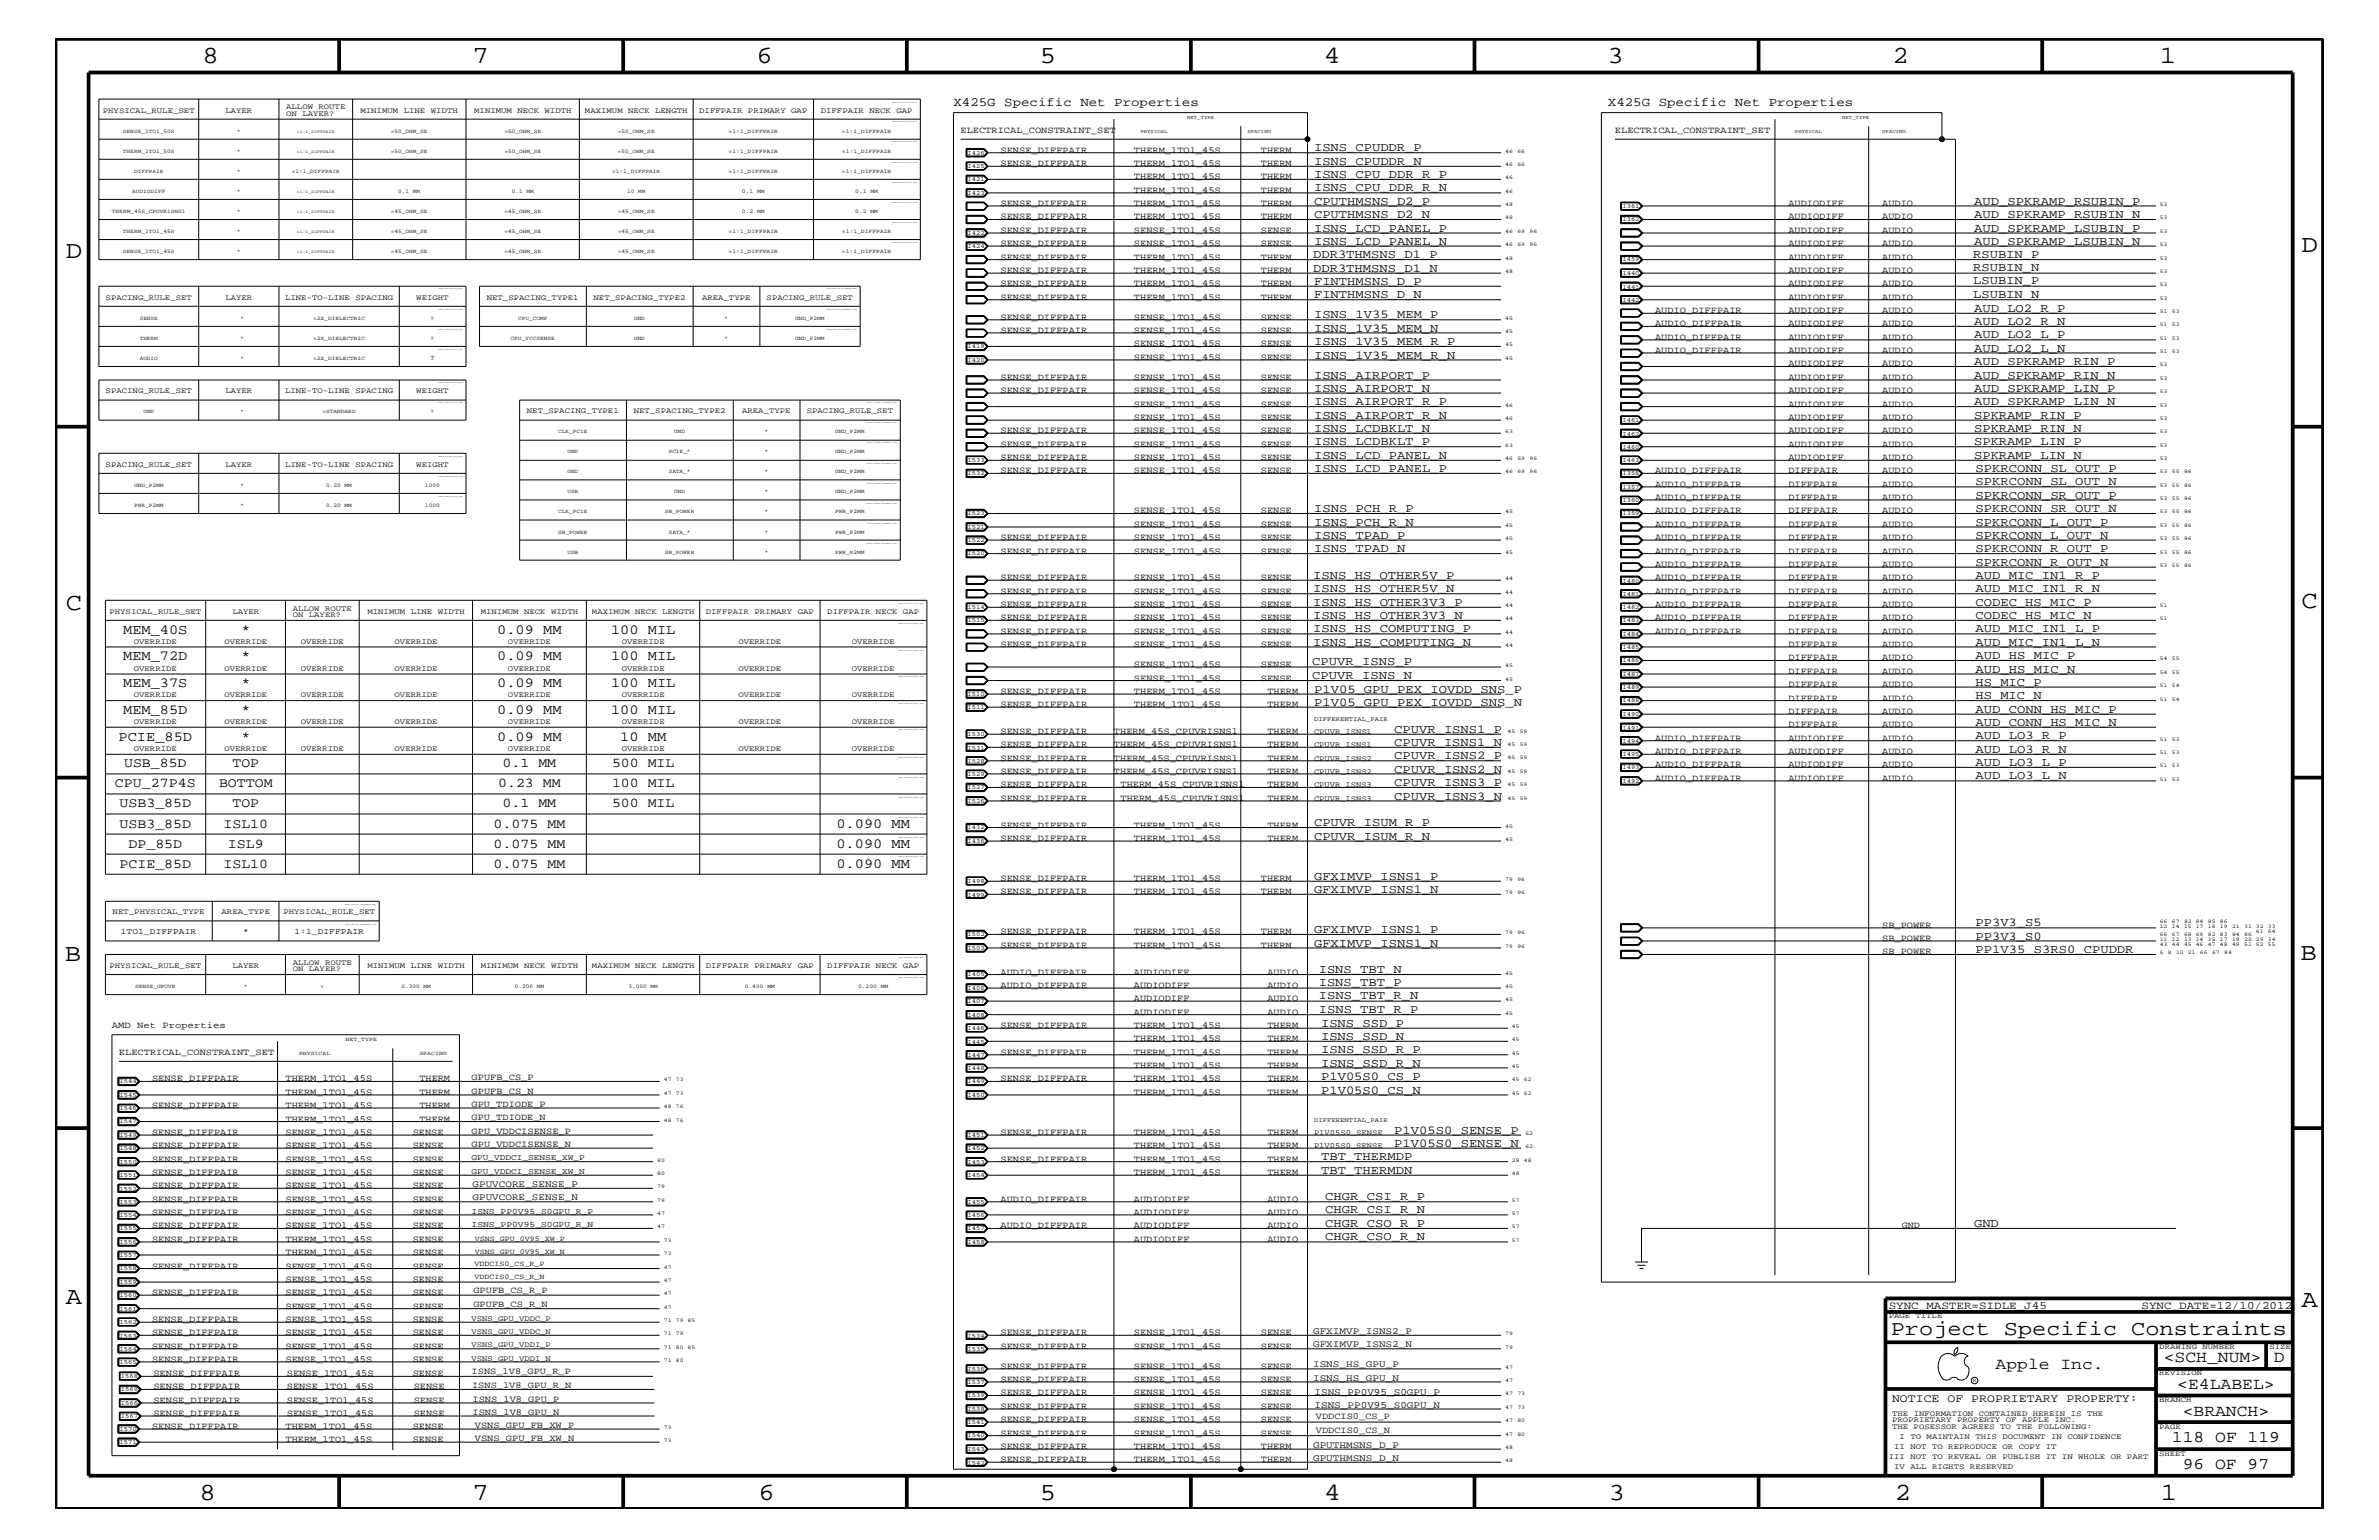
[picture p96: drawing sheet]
<svg xmlns="http://www.w3.org/2000/svg" width="432mm" height="279mm" viewBox="0 0 432 279" stroke-linecap="round" stroke-linejoin="round" font-family="sans-serif">
<defs><g id="words">
<g font-size="4.5">
<text x="36.7" y="11.5">8</text>
<text x="85.8" y="11.5">7</text>
<text x="137.3" y="11.5">6</text>
<text x="188.7" y="11.5">5</text>
<text x="240.3" y="11.5">4</text>
<text x="291.8" y="11.5">3</text>
<text x="343.5" y="11.5">2</text>
<text x="392" y="11.5">1</text>
<text x="11.9" y="46.8">D</text>
<text x="417.7" y="45.7">D</text>
<text x="11.9" y="110.6">C</text>
<text x="417.7" y="110.3">C</text>
<text x="11.8" y="174.3">B</text>
<text x="417.6" y="174.2">B</text>
<text x="11.9" y="236.7">A</text>
<text x="417.7" y="237.1">A</text>
<text x="36.2" y="272.1">8</text>
<text x="85.8" y="272.1">7</text>
<text x="137.7" y="272.1">6</text>
<text x="188.7" y="272.1">5</text>
<text x="240.4" y="272.1">4</text>
<text x="292" y="272.1">3</text>
<text x="343.9" y="272.1">2</text>
<text x="392.2" y="272.1">1</text>
</g>
<text font-size="3.8" x="343.2" y="242.3">Project Specific Constraints</text>
<g font-size="3">
<text x="362.2" y="248.4">Apple Inc.</text>
<text x="392.7" y="247.1">&lt;SCH_NUM&gt;</text>
<text x="395.2" y="252">&lt;E4LABEL&gt;</text>
<text x="412.7" y="247.1">D</text>
<text x="396.2" y="256.8">&lt;BRANCH&gt;</text>
<text x="394.2" y="261.6">118 OF 119</text>
<text x="396.2" y="266.6">96 OF 97</text>
</g>
<g font-size="2.5">
<text x="22.4" y="119.8">MEM_72D</text>
<text x="22.4" y="115">MEM_40S</text>
<text x="43.8" y="119.8">*</text>
<text x="43.8" y="115">*</text>
<text x="90.3" y="115">0.09 MM</text>
<text x="90.3" y="119.8">0.09 MM</text>
<text x="110.9" y="115">100 MIL</text>
<text x="110.9" y="119.8">100 MIL</text>
<text x="22.4" y="124.7">MEM_37S</text>
<text x="43.8" y="124.7">*</text>
<text x="90.3" y="124.7">0.09 MM</text>
<text x="110.9" y="124.7">100 MIL</text>
<text x="22.4" y="129.6">MEM_85D</text>
<text x="43.8" y="129.6">*</text>
<text x="90.3" y="129.6">0.09 MM</text>
<text x="110.9" y="129.6">100 MIL</text>
<text x="21.5" y="134.4">PCIE_85D</text>
<text x="43.8" y="134.4">*</text>
<text x="90.3" y="134.4">0.09 MM</text>
<text x="112.6" y="134.4">10 MM</text>
<text x="20.9" y="142.9">CPU_27P4S</text>
<text x="22.5" y="139.2">USB_85D</text>
<text x="39.8" y="142.9">BOTTOM</text>
<text x="42.2" y="139.2">TOP</text>
<text x="90.4" y="142.9">0.23 MM</text>
<text x="91.2" y="139.2">0.1 MM</text>
<text x="111.1" y="139.2">500 MIL</text>
<text x="111.1" y="142.9">100 MIL</text>
<text x="21.7" y="146.5">USB3_85D</text>
<text x="42.2" y="146.5">TOP</text>
<text x="91.2" y="146.5">0.1 MM</text>
<text x="111.1" y="146.5">500 MIL</text>
<text x="21.7" y="150.1">USB3_85D</text>
<text x="23.3" y="153.8">DP_85D</text>
<text x="40.6" y="150.1">ISL10</text>
<text x="41.4" y="153.8">ISL9</text>
<text x="89.6" y="153.8">0.075 MM</text>
<text x="89.6" y="150.1">0.075 MM</text>
<text x="151.8" y="153.8">0.090 MM</text>
<text x="151.8" y="150.1">0.090 MM</text>
<text x="21.7" y="157.4">PCIE_85D</text>
<text x="40.6" y="157.4">ISL10</text>
<text x="89.6" y="157.4">0.075 MM</text>
<text x="151.8" y="157.4">0.090 MM</text>
</g>
<g font-size="2.3">
<text x="173.1" y="19.2">X425G Specific Net Properties</text>
<text x="291.8" y="19.2">X425G Specific Net Properties</text>
</g>
<g font-size="2.2">
<text x="238.5" y="29.9">ISNS_CPUDDR_N</text>
<text x="238.5" y="27.5">ISNS_CPUDDR_P</text>
<text x="238.5" y="32.3">ISNS_CPU_DDR_R_P</text>
<text x="238.5" y="34.7">ISNS_CPU_DDR_R_N</text>
<text x="238.5" y="39.6">CPUTHMSNS_D2_N</text>
<text x="238.5" y="37.2">CPUTHMSNS_D2_P</text>
<text x="358.3" y="37.2">AUD_SPKRAMP_RSUBIN_P</text>
<text x="358.3" y="39.6">AUD_SPKRAMP_RSUBIN_N</text>
<text x="238.3" y="46.8">DDR3THMSNS_D1_P</text>
<text x="238.5" y="42">ISNS_LCD_PANEL_P</text>
<text x="238.5" y="44.4">ISNS_LCD_PANEL_N</text>
<text x="358.1" y="46.8">RSUBIN_P</text>
<text x="358.3" y="44.4">AUD_SPKRAMP_LSUBIN_N</text>
<text x="358.3" y="42">AUD_SPKRAMP_LSUBIN_P</text>
<text x="238.3" y="49.3">DDR3THMSNS_D1_N</text>
<text x="238.5" y="51.7">FINTHMSNS_D_P</text>
<text x="358.1" y="51.6">LSUBIN_P</text>
<text x="358.1" y="49.2">RSUBIN_N</text>
<text x="238.5" y="54.1">FINTHMSNS_D_N</text>
<text x="238.5" y="57.8">ISNS_1V35_MEM_P</text>
<text x="358.1" y="54">LSUBIN_N</text>
<text x="358.3" y="59">AUD_LO2_R_N</text>
<text x="358.3" y="56.6">AUD_LO2_R_P</text>
<text x="238.5" y="62.6">ISNS_1V35_MEM_R_P</text>
<text x="238.5" y="60.2">ISNS_1V35_MEM_N</text>
<text x="238.5" y="65.1">ISNS_1V35_MEM_R_N</text>
<text x="358.3" y="63.9">AUD_LO2_L_N</text>
<text x="358.3" y="61.4">AUD_LO2_L_P</text>
<text x="238.5" y="71.1">ISNS_AIRPORT_N</text>
<text x="238.5" y="68.7">ISNS_AIRPORT_P</text>
<text x="358.3" y="71.1">AUD_SPKRAMP_LIN_P</text>
<text x="358.3" y="66.2">AUD_SPKRAMP_RIN_P</text>
<text x="358.3" y="68.7">AUD_SPKRAMP_RIN_N</text>
<text x="238.5" y="76">ISNS_AIRPORT_R_N</text>
<text x="238.5" y="73.5">ISNS_AIRPORT_R_P</text>
<text x="358.3" y="73.5">AUD_SPKRAMP_LIN_N</text>
<text x="358.3" y="76">SPKRAMP_RIN_P</text>
<text x="238.5" y="78.3">ISNS_LCDBKLT_N</text>
<text x="238.5" y="80.8">ISNS_LCDBKLT_P</text>
<text x="238.5" y="83.3">ISNS_LCD_PANEL_N</text>
<text x="358.3" y="78.3">SPKRAMP_RIN_N</text>
<text x="358.3" y="83.3">SPKRAMP_LIN_N</text>
<text x="358.3" y="80.8">SPKRAMP_LIN_P</text>
<text x="238.5" y="85.6">ISNS_LCD_PANEL_P</text>
<text x="358.6" y="88.1">SPKRCONN_SL_OUT_N</text>
<text x="358.6" y="85.6">SPKRCONN_SL_OUT_P</text>
<text x="238.5" y="95.4">ISNS_PCH_R_N</text>
<text x="238.5" y="92.9">ISNS_PCH_R_P</text>
<text x="358.6" y="92.9">SPKRCONN_SR_OUT_N</text>
<text x="358.6" y="95.4">SPKRCONN_L_OUT_P</text>
<text x="358.6" y="90.5">SPKRCONN_SR_OUT_P</text>
<text x="238.5" y="100.2">ISNS_TPAD_N</text>
<text x="238.5" y="97.7">ISNS_TPAD_P</text>
<text x="358.6" y="100.2">SPKRCONN_R_OUT_P</text>
<text x="358.6" y="97.7">SPKRCONN_L_OUT_N</text>
<text x="238.3" y="105">ISNS_HS_OTHER5V_P</text>
<text x="238.3" y="107.5">ISNS_HS_OTHER5V_N</text>
<text x="358.6" y="102.6">SPKRCONN_R_OUT_N</text>
<text x="358.6" y="105">AUD_MIC_IN1_R_P</text>
<text x="358.6" y="107.5">AUD_MIC_IN1_R_N</text>
<text x="238.3" y="112.3">ISNS_HS_OTHER3V3_N</text>
<text x="238.3" y="109.9">ISNS_HS_OTHER3V3_P</text>
<text x="358.6" y="109.9">CODEC_HS_MIC_P</text>
<text x="358.6" y="112.3">CODEC_HS_MIC_N</text>
<text x="238.3" y="114.8">ISNS_HS_COMPUTING_P</text>
<text x="238.3" y="117.2">ISNS_HS_COMPUTING_N</text>
<text x="358.6" y="119.6">AUD_HS_MIC_P</text>
<text x="358.6" y="114.8">AUD_MIC_IN1_L_P</text>
<text x="358.6" y="117.2">AUD_MIC_IN1_L_N</text>
<text x="238.2" y="123.1">CPUVR_ISNS_N</text>
<text x="238.2" y="120.7">CPUVR_ISNS_P</text>
<text x="238.5" y="125.7">P1V05_GPU_PEX_IOVDD_SNS_P</text>
<text x="358.6" y="122">AUD_HS_MIC_N</text>
<text x="358.6" y="124.4">HS_MIC_P</text>
<text x="238.5" y="128">P1V05_GPU_PEX_IOVDD_SNS_N</text>
<text x="358.6" y="131.7">AUD_CONN_HS_MIC_N</text>
<text x="358.6" y="129.3">AUD_CONN_HS_MIC_P</text>
<text x="358.6" y="126.9">HS_MIC_N</text>
<text x="253.1" y="135.3">CPUVR_ISNS1_N</text>
<text x="253.1" y="137.8">CPUVR_ISNS2_P</text>
<text x="253.1" y="133">CPUVR_ISNS1_P</text>
<text x="358.6" y="136.6">AUD_LO3_R_N</text>
<text x="358.6" y="134.1">AUD_LO3_R_P</text>
<text x="253.1" y="142.6">CPUVR_ISNS3_P</text>
<text x="253.1" y="140.2">CPUVR_ISNS2_N</text>
<text x="358.6" y="139">AUD_LO3_L_P</text>
<text x="358.6" y="141.4">AUD_LO3_L_N</text>
<text x="238.5" y="149.9">CPUVR_ISUM_R_P</text>
<text x="253.1" y="145.1">CPUVR_ISNS3_N</text>
<text x="238.5" y="152.3">CPUVR_ISUM_R_N</text>
<text x="238.5" y="159.6">GFXIMVP_ISNS1_P</text>
<text x="238.5" y="162">GFXIMVP_ISNS1_N</text>
<text x="238.5" y="171.7">GFXIMVP_ISNS1_N</text>
<text x="238.5" y="169.3">GFXIMVP_ISNS1_P</text>
<text x="358.6" y="172.9">PP1V35_S3RS0_CPUDDR</text>
<text x="358.6" y="170.5">PP3V3_S0</text>
<text x="358.6" y="168.1">PP3V3_S5</text>
<text x="239.4" y="178.9">ISNS_TBT_P</text>
<text x="239.4" y="176.5">ISNS_TBT_N</text>
<text x="239.4" y="181.3">ISNS_TBT_R_N</text>
<text x="239.4" y="183.8">ISNS_TBT_R_P</text>
<text x="239.8" y="188.7">ISNS_SSD_N</text>
<text x="239.8" y="191.1">ISNS_SSD_R_P</text>
<text x="239.8" y="186.3">ISNS_SSD_P</text>
<text x="239.8" y="193.6">ISNS_SSD_R_N</text>
<text x="239.8" y="195.9">P1V05S0_CS_P</text>
<text x="239.8" y="198.4">P1V05S0_CS_N</text>
<text x="253.1" y="208.1">P1V05S0_SENSE_N</text>
<text x="253.1" y="205.7">P1V05S0_SENSE_P</text>
<text x="239.8" y="213">TBT_THERMDN</text>
<text x="239.8" y="210.5">TBT_THERMDP</text>
<text x="240.5" y="217.7">CHGR_CSI_R_P</text>
<text x="240.5" y="220.1">CHGR_CSI_R_N</text>
<text x="240.5" y="225">CHGR_CSO_R_N</text>
<text x="240.5" y="222.5">CHGR_CSO_R_P</text>
<text x="358.3" y="222.6">GND</text>
</g>
<text font-size="2.1" x="343.4" y="254.4">NOTICE OF PROPRIETARY PROPERTY:</text>
<g font-size="2">
<text x="342.8" y="237.4">SYNC_MASTER=SIDLE_J45</text>
<text x="388.7" y="237.4">SYNC_DATE=12/10/2012</text>
</g>
<g font-size="1.8">
<text x="85.8" y="215.3">GPUVCORE_SENSE_P</text>
<text x="85.8" y="217.8">GPUVCORE_SENSE_N</text>
<text x="238.3" y="244.5">GFXIMVP_ISNS2_N</text>
<text x="238.3" y="242">GFXIMVP_ISNS2_P</text>
<text x="238.3" y="248.1">ISNS_HS_GPU_P</text>
<text x="238.3" y="250.6">ISNS_HS_GPU_N</text>
<text x="238.6" y="255.4">ISNS_PP0V95_S0GPU_N</text>
<text x="238.6" y="253">ISNS_PP0V95_S0GPU_P</text>
<text x="238.3" y="262.7">GPUTHMSNS_D_P</text>
<text x="238.3" y="265">GPUTHMSNS_D_N</text>
</g>
<g font-size="1.7">
<text x="174.3" y="24.1">ELECTRICAL_CONSTRAINT_SET</text>
<text x="181.6" y="27.7">SENSE_DIFFPAIR</text>
<text x="205.8" y="27.7">THERM_1TO1_45S</text>
<text x="228.9" y="27.7">THERM</text>
<text x="293.1" y="24.1">ELECTRICAL_CONSTRAINT_SET</text>
<text x="181.6" y="30.2">SENSE_DIFFPAIR</text>
<text x="205.8" y="32.5">THERM_1TO1_45S</text>
<text x="205.8" y="35">THERM_1TO1_45S</text>
<text x="205.8" y="30.2">THERM_1TO1_45S</text>
<text x="228.9" y="32.5">THERM</text>
<text x="228.9" y="35">THERM</text>
<text x="228.9" y="30.2">THERM</text>
<text x="181.6" y="39.8">SENSE_DIFFPAIR</text>
<text x="181.6" y="37.4">SENSE_DIFFPAIR</text>
<text x="205.8" y="39.8">THERM_1TO1_45S</text>
<text x="205.8" y="37.4">THERM_1TO1_45S</text>
<text x="228.9" y="39.8">THERM</text>
<text x="228.9" y="37.4">THERM</text>
<text x="324.6" y="37.4">AUDIODIFF</text>
<text x="324.6" y="39.8">AUDIODIFF</text>
<text x="341.6" y="37.4">AUDIO</text>
<text x="341.6" y="39.8">AUDIO</text>
<text x="181.6" y="42.3">SENSE_DIFFPAIR</text>
<text x="181.6" y="44.6">SENSE_DIFFPAIR</text>
<text x="181.6" y="47.1">SENSE_DIFFPAIR</text>
<text x="205.8" y="42.3">SENSE_1TO1_45S</text>
<text x="205.8" y="44.6">SENSE_1TO1_45S</text>
<text x="205.8" y="47.1">THERM_1TO1_45S</text>
<text x="228.9" y="42.3">SENSE</text>
<text x="228.9" y="44.6">SENSE</text>
<text x="228.9" y="47.1">THERM</text>
<text x="324.6" y="44.6">AUDIODIFF</text>
<text x="324.6" y="47.1">AUDIODIFF</text>
<text x="324.6" y="42.3">AUDIODIFF</text>
<text x="341.6" y="44.6">AUDIO</text>
<text x="341.6" y="47.1">AUDIO</text>
<text x="341.6" y="42.3">AUDIO</text>
<text x="181.6" y="49.6">SENSE_DIFFPAIR</text>
<text x="181.6" y="51.9">SENSE_DIFFPAIR</text>
<text x="205.8" y="49.6">THERM_1TO1_45S</text>
<text x="205.8" y="51.9">THERM_1TO1_45S</text>
<text x="228.9" y="49.6">THERM</text>
<text x="228.9" y="51.9">THERM</text>
<text x="324.6" y="51.9">AUDIODIFF</text>
<text x="324.6" y="49.6">AUDIODIFF</text>
<text x="341.6" y="51.9">AUDIO</text>
<text x="341.6" y="49.6">AUDIO</text>
<text x="181.6" y="54.4">SENSE_DIFFPAIR</text>
<text x="181.6" y="58">SENSE_DIFFPAIR</text>
<text x="205.8" y="54.4">THERM_1TO1_45S</text>
<text x="205.8" y="58">SENSE_1TO1_45S</text>
<text x="228.9" y="54.4">THERM</text>
<text x="228.9" y="58">SENSE</text>
<text x="300.4" y="59.2">AUDIO_DIFFPAIR</text>
<text x="300.4" y="56.8">AUDIO_DIFFPAIR</text>
<text x="324.6" y="59.2">AUDIODIFF</text>
<text x="324.6" y="56.8">AUDIODIFF</text>
<text x="324.6" y="54.4">AUDIODIFF</text>
<text x="341.6" y="59.2">AUDIO</text>
<text x="341.6" y="56.8">AUDIO</text>
<text x="341.6" y="54.4">AUDIO</text>
<text x="181.6" y="60.4">SENSE_DIFFPAIR</text>
<text x="205.8" y="62.9">SENSE_1TO1_45S</text>
<text x="205.8" y="60.4">SENSE_1TO1_45S</text>
<text x="205.8" y="65.3">SENSE_1TO1_45S</text>
<text x="228.9" y="60.4">SENSE</text>
<text x="228.9" y="65.3">SENSE</text>
<text x="228.9" y="62.9">SENSE</text>
<text x="300.4" y="64">AUDIO_DIFFPAIR</text>
<text x="300.4" y="61.7">AUDIO_DIFFPAIR</text>
<text x="324.6" y="64">AUDIODIFF</text>
<text x="324.6" y="61.7">AUDIODIFF</text>
<text x="341.6" y="64">AUDIO</text>
<text x="341.6" y="61.7">AUDIO</text>
<text x="181.6" y="68.9">SENSE_DIFFPAIR</text>
<text x="181.6" y="71.3">SENSE_DIFFPAIR</text>
<text x="205.8" y="71.3">SENSE_1TO1_45S</text>
<text x="205.8" y="68.9">SENSE_1TO1_45S</text>
<text x="228.9" y="71.3">SENSE</text>
<text x="228.9" y="68.9">SENSE</text>
<text x="324.6" y="71.3">AUDIODIFF</text>
<text x="324.6" y="66.5">AUDIODIFF</text>
<text x="324.6" y="68.9">AUDIODIFF</text>
<text x="341.6" y="71.3">AUDIO</text>
<text x="341.6" y="66.5">AUDIO</text>
<text x="341.6" y="68.9">AUDIO</text>
<text x="205.8" y="76.2">SENSE_1TO1_45S</text>
<text x="205.8" y="73.8">SENSE_1TO1_45S</text>
<text x="228.9" y="76.2">SENSE</text>
<text x="228.9" y="73.8">SENSE</text>
<text x="324.6" y="73.8">AUDIODIFF</text>
<text x="324.6" y="76.2">AUDIODIFF</text>
<text x="341.6" y="73.8">AUDIO</text>
<text x="341.6" y="76.2">AUDIO</text>
<text x="181.6" y="83.5">SENSE_DIFFPAIR</text>
<text x="181.6" y="78.6">SENSE_DIFFPAIR</text>
<text x="181.6" y="81.1">SENSE_DIFFPAIR</text>
<text x="205.8" y="78.6">SENSE_1TO1_45S</text>
<text x="205.8" y="83.5">SENSE_1TO1_45S</text>
<text x="205.8" y="81.1">SENSE_1TO1_45S</text>
<text x="228.9" y="78.6">SENSE</text>
<text x="228.9" y="81.1">SENSE</text>
<text x="228.9" y="83.5">SENSE</text>
<text x="324.6" y="78.6">AUDIODIFF</text>
<text x="324.6" y="83.5">AUDIODIFF</text>
<text x="324.6" y="81.1">AUDIODIFF</text>
<text x="341.6" y="78.6">AUDIO</text>
<text x="341.6" y="83.5">AUDIO</text>
<text x="341.6" y="81.1">AUDIO</text>
<text x="181.6" y="85.9">SENSE_DIFFPAIR</text>
<text x="205.8" y="85.9">SENSE_1TO1_45S</text>
<text x="228.9" y="85.9">SENSE</text>
<text x="300.4" y="88.3">AUDIO_DIFFPAIR</text>
<text x="300.4" y="85.9">AUDIO_DIFFPAIR</text>
<text x="324.6" y="88.3">DIFFPAIR</text>
<text x="324.6" y="85.9">DIFFPAIR</text>
<text x="341.6" y="88.3">AUDIO</text>
<text x="341.6" y="85.9">AUDIO</text>
<text x="205.8" y="95.6">SENSE_1TO1_45S</text>
<text x="205.8" y="93.2">SENSE_1TO1_45S</text>
<text x="228.9" y="95.6">SENSE</text>
<text x="228.9" y="93.2">SENSE</text>
<text x="300.4" y="95.6">AUDIO_DIFFPAIR</text>
<text x="300.4" y="90.7">AUDIO_DIFFPAIR</text>
<text x="300.4" y="93.2">AUDIO_DIFFPAIR</text>
<text x="324.6" y="93.2">DIFFPAIR</text>
<text x="324.6" y="95.6">DIFFPAIR</text>
<text x="324.6" y="90.7">DIFFPAIR</text>
<text x="341.6" y="93.2">AUDIO</text>
<text x="341.6" y="95.6">AUDIO</text>
<text x="341.6" y="90.7">AUDIO</text>
<text x="181.6" y="100.4">SENSE_DIFFPAIR</text>
<text x="181.6" y="98">SENSE_DIFFPAIR</text>
<text x="205.8" y="100.4">SENSE_1TO1_45S</text>
<text x="205.8" y="98">SENSE_1TO1_45S</text>
<text x="228.9" y="98">SENSE</text>
<text x="228.9" y="100.4">SENSE</text>
<text x="300.4" y="100.4">AUDIO_DIFFPAIR</text>
<text x="300.4" y="98">AUDIO_DIFFPAIR</text>
<text x="324.6" y="100.4">DIFFPAIR</text>
<text x="324.6" y="98">DIFFPAIR</text>
<text x="341.6" y="100.4">AUDIO</text>
<text x="341.6" y="98">AUDIO</text>
<text x="181.6" y="105.3">SENSE_DIFFPAIR</text>
<text x="181.6" y="107.7">SENSE_DIFFPAIR</text>
<text x="205.8" y="105.3">SENSE_1TO1_45S</text>
<text x="205.8" y="107.7">SENSE_1TO1_45S</text>
<text x="228.9" y="105.3">SENSE</text>
<text x="228.9" y="107.7">SENSE</text>
<text x="300.4" y="102.9">AUDIO_DIFFPAIR</text>
<text x="300.4" y="105.3">AUDIO_DIFFPAIR</text>
<text x="300.4" y="107.7">AUDIO_DIFFPAIR</text>
<text x="324.6" y="102.9">DIFFPAIR</text>
<text x="324.6" y="105.3">DIFFPAIR</text>
<text x="324.6" y="107.7">DIFFPAIR</text>
<text x="341.6" y="102.9">AUDIO</text>
<text x="341.6" y="105.3">AUDIO</text>
<text x="341.6" y="107.7">AUDIO</text>
<text x="181.6" y="112.6">SENSE_DIFFPAIR</text>
<text x="181.6" y="110.2">SENSE_DIFFPAIR</text>
<text x="205.8" y="112.6">SENSE_1TO1_45S</text>
<text x="205.8" y="110.2">SENSE_1TO1_45S</text>
<text x="228.9" y="112.6">SENSE</text>
<text x="228.9" y="110.2">SENSE</text>
<text x="300.4" y="110.2">AUDIO_DIFFPAIR</text>
<text x="300.4" y="112.6">AUDIO_DIFFPAIR</text>
<text x="324.6" y="110.2">DIFFPAIR</text>
<text x="324.6" y="112.6">DIFFPAIR</text>
<text x="341.6" y="110.2">AUDIO</text>
<text x="341.6" y="112.6">AUDIO</text>
<text x="181.6" y="115">SENSE_DIFFPAIR</text>
<text x="181.6" y="117.4">SENSE_DIFFPAIR</text>
<text x="205.8" y="115">SENSE_1TO1_45S</text>
<text x="205.8" y="117.4">SENSE_1TO1_45S</text>
<text x="228.9" y="115">SENSE</text>
<text x="228.9" y="117.4">SENSE</text>
<text x="300.4" y="115">AUDIO_DIFFPAIR</text>
<text x="324.6" y="119.8">DIFFPAIR</text>
<text x="324.6" y="115">DIFFPAIR</text>
<text x="324.6" y="117.4">DIFFPAIR</text>
<text x="341.6" y="119.8">AUDIO</text>
<text x="341.6" y="115">AUDIO</text>
<text x="341.6" y="117.4">AUDIO</text>
<text x="181.6" y="125.9">SENSE_DIFFPAIR</text>
<text x="205.8" y="123.5">SENSE_1TO1_45S</text>
<text x="205.8" y="121">SENSE_1TO1_45S</text>
<text x="205.8" y="125.9">THERM_1TO1_45S</text>
<text x="228.9" y="123.5">SENSE</text>
<text x="228.9" y="121">SENSE</text>
<text x="230" y="125.9">THERM</text>
<text x="324.6" y="122.3">DIFFPAIR</text>
<text x="324.6" y="124.7">DIFFPAIR</text>
<text x="341.6" y="122.3">AUDIO</text>
<text x="341.6" y="124.7">AUDIO</text>
<text x="181.6" y="128.3">SENSE_DIFFPAIR</text>
<text x="205.8" y="128.3">THERM_1TO1_45S</text>
<text x="230" y="128.3">THERM</text>
<text x="324.6" y="131.9">DIFFPAIR</text>
<text x="324.6" y="129.6">DIFFPAIR</text>
<text x="324.6" y="127.1">DIFFPAIR</text>
<text x="341.6" y="131.9">AUDIO</text>
<text x="341.6" y="129.6">AUDIO</text>
<text x="341.6" y="127.1">AUDIO</text>
<text x="181.6" y="135.6">SENSE_DIFFPAIR</text>
<text x="181.6" y="133.2">SENSE_DIFFPAIR</text>
<text x="202.2" y="135.6">THERM_45S_CPUVRISNS1</text>
<text x="202.2" y="133.2">THERM_45S_CPUVRISNS1</text>
<text x="230" y="135.6">THERM</text>
<text x="230" y="133.2">THERM</text>
<text x="300.4" y="136.8">AUDIO_DIFFPAIR</text>
<text x="300.4" y="134.4">AUDIO_DIFFPAIR</text>
<text x="324.6" y="136.8">AUDIODIFF</text>
<text x="324.6" y="134.4">AUDIODIFF</text>
<text x="341.6" y="136.8">AUDIO</text>
<text x="341.6" y="134.4">AUDIO</text>
<text x="181.6" y="138">SENSE_DIFFPAIR</text>
<text x="181.6" y="142.9">SENSE_DIFFPAIR</text>
<text x="181.6" y="140.4">SENSE_DIFFPAIR</text>
<text x="202.2" y="138">THERM_45S_CPUVRISNS1</text>
<text x="202.2" y="140.4">THERM_45S_CPUVRISNS1</text>
<text x="203.4" y="142.9">THERM_45S_CPUVRISNS1</text>
<text x="230" y="138">THERM</text>
<text x="230" y="142.9">THERM</text>
<text x="230" y="140.4">THERM</text>
<text x="300.4" y="139.2">AUDIO_DIFFPAIR</text>
<text x="300.4" y="141.7">AUDIO_DIFFPAIR</text>
<text x="324.6" y="139.2">AUDIODIFF</text>
<text x="324.6" y="141.7">AUDIODIFF</text>
<text x="341.6" y="139.2">AUDIO</text>
<text x="341.6" y="141.7">AUDIO</text>
<text x="181.6" y="145.3">SENSE_DIFFPAIR</text>
<text x="203.4" y="145.3">THERM_45S_CPUVRISNS1</text>
<text x="230" y="145.3">THERM</text>
<text x="181.6" y="152.6">SENSE_DIFFPAIR</text>
<text x="181.6" y="150.1">SENSE_DIFFPAIR</text>
<text x="205.8" y="152.6">THERM_1TO1_45S</text>
<text x="205.8" y="150.1">THERM_1TO1_45S</text>
<text x="230" y="152.6">THERM</text>
<text x="230" y="150.1">THERM</text>
<text x="181.6" y="159.9">SENSE_DIFFPAIR</text>
<text x="205.8" y="159.9">THERM_1TO1_45S</text>
<text x="228.9" y="159.9">THERM</text>
<text x="181.6" y="162.2">SENSE_DIFFPAIR</text>
<text x="205.8" y="162.2">THERM_1TO1_45S</text>
<text x="228.9" y="162.2">THERM</text>
<text x="181.6" y="172">SENSE_DIFFPAIR</text>
<text x="181.6" y="169.5">SENSE_DIFFPAIR</text>
<text x="205.8" y="172">THERM_1TO1_45S</text>
<text x="205.8" y="169.5">THERM_1TO1_45S</text>
<text x="228.9" y="172">THERM</text>
<text x="228.9" y="169.5">THERM</text>
<text x="341.6" y="173.2">SB_POWER</text>
<text x="341.6" y="170.7">SB_POWER</text>
<text x="341.6" y="168.3">SB_POWER</text>
<text x="181.6" y="179.3">AUDIO_DIFFPAIR</text>
<text x="181.6" y="176.8">AUDIO_DIFFPAIR</text>
<text x="205.8" y="179.3">AUDIODIFF</text>
<text x="205.8" y="176.8">AUDIODIFF</text>
<text x="230" y="179.3">AUDIO</text>
<text x="230" y="176.8">AUDIO</text>
<text x="205.8" y="181.6">AUDIODIFF</text>
<text x="205.8" y="184.1">AUDIODIFF</text>
<text x="230" y="181.6">AUDIO</text>
<text x="230" y="184.1">AUDIO</text>
<text x="20.3" y="186.5">AMD Net Properties</text>
<text x="21.6" y="191.4">ELECTRICAL_CONSTRAINT_SET</text>
<text x="181.6" y="191.4">SENSE_DIFFPAIR</text>
<text x="181.6" y="186.5">SENSE_DIFFPAIR</text>
<text x="205.8" y="188.9">THERM_1TO1_45S</text>
<text x="205.8" y="191.4">THERM_1TO1_45S</text>
<text x="205.8" y="186.5">THERM_1TO1_45S</text>
<text x="230" y="188.9">THERM</text>
<text x="230" y="191.4">THERM</text>
<text x="230" y="186.5">THERM</text>
<text x="27.6" y="196.2">SENSE_DIFFPAIR</text>
<text x="51.8" y="196.2">THERM_1TO1_45S</text>
<text x="76.1" y="196.2">THERM</text>
<text x="85.6" y="195.9">GPUFB_CS_P</text>
<text x="181.6" y="196.2">SENSE_DIFFPAIR</text>
<text x="205.8" y="193.7">THERM_1TO1_45S</text>
<text x="205.8" y="196.2">THERM_1TO1_45S</text>
<text x="230" y="193.7">THERM</text>
<text x="230" y="196.2">THERM</text>
<text x="27.6" y="201">SENSE_DIFFPAIR</text>
<text x="51.8" y="198.7">THERM_1TO1_45S</text>
<text x="51.8" y="203.5">THERM_1TO1_45S</text>
<text x="51.8" y="201">THERM_1TO1_45S</text>
<text x="76.1" y="198.7">THERM</text>
<text x="76.1" y="203.5">THERM</text>
<text x="76.1" y="201">THERM</text>
<text x="85.6" y="198.4">GPUFB_CS_N</text>
<text x="85.6" y="203.2">GPU_TDIODE_N</text>
<text x="85.6" y="200.9">GPU_TDIODE_P</text>
<text x="205.8" y="198.7">THERM_1TO1_45S</text>
<text x="230" y="198.7">THERM</text>
<text x="27.6" y="205.9">SENSE_DIFFPAIR</text>
<text x="27.6" y="208.3">SENSE_DIFFPAIR</text>
<text x="51.8" y="208.3">SENSE_1TO1_45S</text>
<text x="51.8" y="205.9">SENSE_1TO1_45S</text>
<text x="74.9" y="205.9">SENSE</text>
<text x="74.9" y="208.3">SENSE</text>
<text x="85.6" y="205.7">GPU_VDDCISENSE_P</text>
<text x="85.6" y="208.1">GPU_VDDCISENSE_N</text>
<text x="181.6" y="205.9">SENSE_DIFFPAIR</text>
<text x="205.8" y="208.3">THERM_1TO1_45S</text>
<text x="205.8" y="205.9">THERM_1TO1_45S</text>
<text x="230" y="208.3">THERM</text>
<text x="230" y="205.9">THERM</text>
<text x="27.6" y="215.6">SENSE_DIFFPAIR</text>
<text x="27.6" y="210.8">SENSE_DIFFPAIR</text>
<text x="27.6" y="213.2">SENSE_DIFFPAIR</text>
<text x="51.8" y="215.6">SENSE_1TO1_45S</text>
<text x="51.8" y="213.2">SENSE_1TO1_45S</text>
<text x="51.8" y="210.8">SENSE_1TO1_45S</text>
<text x="74.9" y="215.6">SENSE</text>
<text x="74.9" y="213.2">SENSE</text>
<text x="74.9" y="210.8">SENSE</text>
<text x="181.6" y="210.8">SENSE_DIFFPAIR</text>
<text x="205.8" y="213.2">THERM_1TO1_45S</text>
<text x="205.8" y="210.8">THERM_1TO1_45S</text>
<text x="230" y="213.2">THERM</text>
<text x="230" y="210.8">THERM</text>
<text x="27.6" y="220.4">SENSE_DIFFPAIR</text>
<text x="27.6" y="218">SENSE_DIFFPAIR</text>
<text x="51.8" y="218">SENSE_1TO1_45S</text>
<text x="51.8" y="220.4">SENSE_1TO1_45S</text>
<text x="74.9" y="218">SENSE</text>
<text x="74.9" y="220.4">SENSE</text>
<text x="181.6" y="218">AUDIO_DIFFPAIR</text>
<text x="205.8" y="218">AUDIODIFF</text>
<text x="205.8" y="220.4">AUDIODIFF</text>
<text x="230" y="218">AUDIO</text>
<text x="230" y="220.4">AUDIO</text>
<text x="27.6" y="225.3">SENSE_DIFFPAIR</text>
<text x="27.6" y="222.9">SENSE_DIFFPAIR</text>
<text x="51.8" y="222.9">SENSE_1TO1_45S</text>
<text x="51.8" y="227.7">THERM_1TO1_45S</text>
<text x="51.8" y="225.3">THERM_1TO1_45S</text>
<text x="74.9" y="222.9">SENSE</text>
<text x="74.9" y="227.7">SENSE</text>
<text x="74.9" y="225.3">SENSE</text>
<text x="181.6" y="222.9">AUDIO_DIFFPAIR</text>
<text x="205.8" y="225.3">AUDIODIFF</text>
<text x="205.8" y="222.9">AUDIODIFF</text>
<text x="230" y="225.3">AUDIO</text>
<text x="230" y="222.9">AUDIO</text>
<text x="345.2" y="222.9">GND</text>
<text x="27.6" y="230.2">SENSE_DIFFPAIR</text>
<text x="51.8" y="230.2">SENSE_1TO1_45S</text>
<text x="51.8" y="232.6">SENSE_1TO1_45S</text>
<text x="74.9" y="232.6">SENSE</text>
<text x="74.9" y="230.2">SENSE</text>
<text x="27.6" y="235">SENSE_DIFFPAIR</text>
<text x="27.6" y="239.9">SENSE_DIFFPAIR</text>
<text x="51.8" y="235">SENSE_1TO1_45S</text>
<text x="51.8" y="237.4">SENSE_1TO1_45S</text>
<text x="51.8" y="239.9">SENSE_1TO1_45S</text>
<text x="74.9" y="235">SENSE</text>
<text x="74.9" y="237.4">SENSE</text>
<text x="74.9" y="239.9">SENSE</text>
<text x="85.9" y="234.6">GPUFB_CS_R_P</text>
<text x="85.9" y="237.1">GPUFB_CS_R_N</text>
<text x="27.6" y="242.3">SENSE_DIFFPAIR</text>
<text x="27.6" y="244.7">SENSE_DIFFPAIR</text>
<text x="51.8" y="242.3">SENSE_1TO1_45S</text>
<text x="51.8" y="244.7">SENSE_1TO1_45S</text>
<text x="74.9" y="242.3">SENSE</text>
<text x="74.9" y="244.7">SENSE</text>
<text x="181.6" y="244.7">SENSE_DIFFPAIR</text>
<text x="181.6" y="242.3">SENSE_DIFFPAIR</text>
<text x="205.8" y="242.3">SENSE_1TO1_45S</text>
<text x="205.8" y="244.7">SENSE_1TO1_45S</text>
<text x="228.9" y="244.7">SENSE</text>
<text x="228.9" y="242.3">SENSE</text>
<text x="27.6" y="247.1">SENSE_DIFFPAIR</text>
<text x="27.9" y="249.7">SENSE_DIFFPAIR</text>
<text x="51.8" y="247.1">SENSE_1TO1_45S</text>
<text x="52.1" y="249.7">SENSE_1TO1_45S</text>
<text x="74.9" y="247.1">SENSE</text>
<text x="74.9" y="249.7">SENSE</text>
<text x="85.6" y="249.3">ISNS_1V8_GPU_R_P</text>
<text x="85.7" y="251.8">ISNS_1V8_GPU_R_N</text>
<text x="181.6" y="248.4">SENSE_DIFFPAIR</text>
<text x="181.6" y="250.7">SENSE_DIFFPAIR</text>
<text x="205.8" y="250.7">SENSE_1TO1_45S</text>
<text x="205.8" y="248.4">SENSE_1TO1_45S</text>
<text x="228.9" y="248.4">SENSE</text>
<text x="228.9" y="250.7">SENSE</text>
<text x="27.9" y="254.5">SENSE_DIFFPAIR</text>
<text x="27.9" y="256.9">SENSE_DIFFPAIR</text>
<text x="27.9" y="252.1">SENSE_DIFFPAIR</text>
<text x="52.1" y="254.5">SENSE_1TO1_45S</text>
<text x="52.1" y="256.9">SENSE_1TO1_45S</text>
<text x="52.1" y="252.1">SENSE_1TO1_45S</text>
<text x="75.1" y="254.5">SENSE</text>
<text x="75.1" y="256.9">SENSE</text>
<text x="75.1" y="252.1">SENSE</text>
<text x="85.8" y="254.3">ISNS_1V8_GPU_P</text>
<text x="85.8" y="256.7">ISNS_1V8_GPU_N</text>
<text x="181.6" y="255.6">SENSE_DIFFPAIR</text>
<text x="181.6" y="253.2">SENSE_DIFFPAIR</text>
<text x="205.8" y="255.6">SENSE_1TO1_45S</text>
<text x="205.8" y="253.2">SENSE_1TO1_45S</text>
<text x="228.9" y="255.6">SENSE</text>
<text x="228.9" y="253.2">SENSE</text>
<text x="238.8" y="257.5">VDDCIS0_CS_P</text>
<text x="27.6" y="259.3">SENSE_DIFFPAIR</text>
<text x="51.8" y="261.6">THERM_1TO1_45S</text>
<text x="51.8" y="259.3">THERM_1TO1_45S</text>
<text x="74.9" y="259.3">SENSE</text>
<text x="74.9" y="261.6">SENSE</text>
<text x="86.2" y="261.4">VSNS_GPU_FB_XW_N</text>
<text x="86.2" y="259">VSNS_GPU_FB_XW_P</text>
<text x="181.6" y="262.9">SENSE_DIFFPAIR</text>
<text x="181.6" y="258">SENSE_DIFFPAIR</text>
<text x="181.6" y="260.5">SENSE_DIFFPAIR</text>
<text x="205.8" y="262.9">THERM_1TO1_45S</text>
<text x="205.8" y="258">SENSE_1TO1_45S</text>
<text x="205.8" y="260.5">SENSE_1TO1_45S</text>
<text x="228.9" y="258">SENSE</text>
<text x="228.9" y="260.5">SENSE</text>
<text x="228.9" y="262.9">THERM</text>
<text x="238.8" y="260">VDDCIS0_CS_N</text>
<text x="181.6" y="265.3">SENSE_DIFFPAIR</text>
<text x="205.8" y="265.3">THERM_1TO1_45S</text>
<text x="228.9" y="265.3">THERM</text>
</g>
<g font-size="1.5">
<text x="21.9" y="169.5">1TO1_DIFFPAIR</text>
<text x="44.1" y="169.5">*</text>
<text x="53.5" y="169.5">1:1_DIFFPAIR</text>
<text x="85.6" y="213">GPU_VDDCI_SENSE_XW_N</text>
<text x="85.6" y="210.5">GPU_VDDCI_SENSE_XW_P</text>
<text x="85.6" y="220.2">ISNS_PP0V95_S0GPU_R_P</text>
<text x="85.6" y="222.6">ISNS_PP0V95_S0GPU_R_N</text>
</g>
<g font-size="1.4">
<text x="18.7" y="20.4">PHYSICAL_RULE_SET</text>
<text x="40.9" y="20.4">LAYER</text>
<text x="51.9" y="19.8">ALLOW ROUTE</text>
<text x="51.9" y="21">ON LAYER?</text>
<text x="65.4" y="20.4">MINIMUM LINE WIDTH</text>
<text x="86.1" y="20.4">MINIMUM NECK WIDTH</text>
<text x="106.2" y="20.4">MAXIMUM NECK LENGTH</text>
<text x="126.9" y="20.4">DIFFPAIR PRIMARY GAP</text>
<text x="149" y="20.4">DIFFPAIR NECK GAP</text>
<text x="19.2" y="54.4">SPACING_RULE_SET</text>
<text x="40.9" y="54.4">LAYER</text>
<text x="51.7" y="54.4">LINE-TO-LINE SPACING</text>
<text x="75.6" y="54.4">WEIGHT</text>
<text x="88.3" y="54.4">NET_SPACING_TYPE1</text>
<text x="107.7" y="54.4">NET_SPACING_TYPE2</text>
<text x="127.4" y="54.4">AREA_TYPE</text>
<text x="139.1" y="54.4">SPACING_RULE_SET</text>
<text x="78.1" y="65.3">?</text>
<text x="19.2" y="71.3">SPACING_RULE_SET</text>
<text x="40.9" y="71.3">LAYER</text>
<text x="51.7" y="71.3">LINE-TO-LINE SPACING</text>
<text x="75.6" y="71.3">WEIGHT</text>
<text x="95.6" y="75">NET_SPACING_TYPE1</text>
<text x="115" y="75">NET_SPACING_TYPE2</text>
<text x="134.7" y="75">AREA_TYPE</text>
<text x="146.4" y="75">SPACING_RULE_SET</text>
<text x="19.2" y="84.7">SPACING_RULE_SET</text>
<text x="40.9" y="84.7">LAYER</text>
<text x="51.7" y="84.7">LINE-TO-LINE SPACING</text>
<text x="75.6" y="84.7">WEIGHT</text>
<text x="19.9" y="111.4">PHYSICAL_RULE_SET</text>
<text x="42.2" y="111.4">LAYER</text>
<text x="53.1" y="110.8">ALLOW ROUTE</text>
<text x="53.1" y="112">ON LAYER?</text>
<text x="66.7" y="111.4">MINIMUM LINE WIDTH</text>
<text x="87.2" y="111.4">MINIMUM NECK WIDTH</text>
<text x="107.4" y="111.4">MAXIMUM NECK LENGTH</text>
<text x="128.1" y="111.4">DIFFPAIR PRIMARY GAP</text>
<text x="150.2" y="111.4">DIFFPAIR NECK GAP</text>
<text x="24.3" y="116.8">OVERRIDE</text>
<text x="40.7" y="116.8">OVERRIDE</text>
<text x="54.6" y="116.8">OVERRIDE</text>
<text x="71.6" y="116.8">OVERRIDE</text>
<text x="92.2" y="116.8">OVERRIDE</text>
<text x="112.9" y="116.8">OVERRIDE</text>
<text x="134" y="116.8">OVERRIDE</text>
<text x="154.6" y="116.8">OVERRIDE</text>
<text x="24.3" y="121.7">OVERRIDE</text>
<text x="40.7" y="121.7">OVERRIDE</text>
<text x="54.6" y="121.7">OVERRIDE</text>
<text x="71.6" y="121.7">OVERRIDE</text>
<text x="92.2" y="121.7">OVERRIDE</text>
<text x="112.9" y="121.7">OVERRIDE</text>
<text x="134" y="121.7">OVERRIDE</text>
<text x="154.6" y="121.7">OVERRIDE</text>
<text x="24.3" y="126.5">OVERRIDE</text>
<text x="24.3" y="131.3">OVERRIDE</text>
<text x="40.7" y="126.5">OVERRIDE</text>
<text x="40.7" y="131.3">OVERRIDE</text>
<text x="54.6" y="126.5">OVERRIDE</text>
<text x="54.6" y="131.3">OVERRIDE</text>
<text x="71.6" y="126.5">OVERRIDE</text>
<text x="71.6" y="131.3">OVERRIDE</text>
<text x="92.2" y="126.5">OVERRIDE</text>
<text x="92.2" y="131.3">OVERRIDE</text>
<text x="112.9" y="126.5">OVERRIDE</text>
<text x="112.9" y="131.3">OVERRIDE</text>
<text x="134" y="126.5">OVERRIDE</text>
<text x="134" y="131.3">OVERRIDE</text>
<text x="154.6" y="126.5">OVERRIDE</text>
<text x="154.6" y="131.3">OVERRIDE</text>
<text x="24.3" y="136.2">OVERRIDE</text>
<text x="40.7" y="136.2">OVERRIDE</text>
<text x="54.6" y="136.2">OVERRIDE</text>
<text x="71.6" y="136.2">OVERRIDE</text>
<text x="92.2" y="136.2">OVERRIDE</text>
<text x="112.9" y="136.2">OVERRIDE</text>
<text x="134" y="136.2">OVERRIDE</text>
<text x="154.6" y="136.2">OVERRIDE</text>
<text x="238.5" y="135.6">CPUVR_ISNS1</text>
<text x="238.5" y="133.2">CPUVR_ISNS1</text>
<text x="238.5" y="138">CPUVR_ISNS2</text>
<text x="238.5" y="142.9">CPUVR_ISNS3</text>
<text x="238.5" y="140.4">CPUVR_ISNS2</text>
<text x="238.5" y="145.3">CPUVR_ISNS3</text>
<text x="20.4" y="165.9">NET_PHYSICAL_TYPE</text>
<text x="40.2" y="165.9">AREA_TYPE</text>
<text x="51.4" y="165.9">PHYSICAL_RULE_SET</text>
<text x="19.9" y="175.6">PHYSICAL_RULE_SET</text>
<text x="42.2" y="175.6">LAYER</text>
<text x="53.1" y="175">ALLOW ROUTE</text>
<text x="53.1" y="176.2">ON LAYER?</text>
<text x="66.7" y="175.6">MINIMUM LINE WIDTH</text>
<text x="87.2" y="175.6">MINIMUM NECK WIDTH</text>
<text x="107.4" y="175.6">MAXIMUM NECK LENGTH</text>
<text x="128.1" y="175.6">DIFFPAIR PRIMARY GAP</text>
<text x="150.2" y="175.6">DIFFPAIR NECK GAP</text>
<text x="238.5" y="208.3">P1V05S0_SENSE</text>
<text x="238.5" y="205.9">P1V05S0_SENSE</text>
<text x="86.2" y="227.5">VSNS_GPU_0V95_XW_N</text>
<text x="86.2" y="225.1">VSNS_GPU_0V95_XW_P</text>
<text x="86.1" y="229.6">VDDCIS0_CS_R_P</text>
<text x="86.1" y="232.1">VDDCIS0_CS_R_N</text>
<text x="85.6" y="239.6">VSNS_GPU_VDDC_P</text>
<text x="342.8" y="239.2">PAGE TITLE</text>
<text x="85.6" y="242">VSNS_GPU_VDDC_N</text>
<text x="85.6" y="244.5">VSNS_GPU_VDDI_P</text>
<text x="391.9" y="244.7">DRAWING NUMBER</text>
<text x="411.9" y="244.7">SIZE</text>
<text x="85.6" y="246.9">VSNS_GPU_VDDI_N</text>
<text x="391.9" y="249.5">REVISION</text>
<text x="343.4" y="256.8">THE INFORMATION CONTAINED HEREIN IS THE</text>
<text x="391.9" y="254.4">BRANCH</text>
<text x="343.4" y="258">PROPRIETARY PROPERTY OF APPLE INC.</text>
<text x="343.4" y="259.3">THE POSESSOR AGREES TO THE FOLLOWING:</text>
<text x="343.8" y="262.9">II NOT TO REPRODUCE OR COPY IT</text>
<text x="344.8" y="261.1">I TO MAINTAIN THIS DOCUMENT IN CONFIDENCE</text>
<text x="391.9" y="259.3">PAGE</text>
<text x="342.8" y="264.7">III NOT TO REVEAL OR PUBLISH IT IN WHOLE OR PART</text>
<text x="343.8" y="266.6">IV ALL RIGHTS RESERVED</text>
<text x="391.9" y="264.1">SHEET</text>
</g>
<g font-size="1.2">
<text x="175.6" y="28.1">I426</text>
<text x="175.6" y="32.9">I421</text>
<text x="175.6" y="35.3">I423</text>
<text x="175.6" y="30.5">I425</text>
<text x="294.5" y="37.8">I361</text>
<text x="294.5" y="40.2">I362</text>
<text x="175.6" y="42.6">I422</text>
<text x="175.6" y="45.1">I424</text>
<text x="294.5" y="47.4">I459</text>
<text x="294.5" y="49.9">I440</text>
<text x="294.5" y="52.4">I441</text>
<text x="294.5" y="54.7">I442</text>
<text x="175.6" y="63.2">I419</text>
<text x="175.6" y="65.6">I420</text>
<text x="294.5" y="76.6">I461</text>
<text x="175.6" y="83.8">I533</text>
<text x="294.5" y="81.4">I460</text>
<text x="294.5" y="79">I462</text>
<text x="294.5" y="83.8">I463</text>
<text x="175.6" y="86.2">I532</text>
<text x="294.5" y="88.7">I357</text>
<text x="294.5" y="86.2">I358</text>
<text x="175.6" y="96">I521</text>
<text x="175.6" y="93.5">I523</text>
<text x="294.5" y="93.5">I359</text>
<text x="294.5" y="91.1">I360</text>
<text x="175.6" y="100.8">I520</text>
<text x="175.6" y="98.4">I522</text>
<text x="294.5" y="105.7">I480</text>
<text x="175.6" y="110.5">I514</text>
<text x="175.6" y="112.9">I515</text>
<text x="294.5" y="108.1">I481</text>
<text x="294.5" y="110.5">I482</text>
<text x="294.5" y="112.9">I483</text>
<text x="294.5" y="115.3">I484</text>
<text x="294.5" y="117.8">I485</text>
<text x="294.5" y="120.2">I486</text>
<text x="294.5" y="122.6">I487</text>
<text x="294.5" y="125.1">I489</text>
<text x="175.6" y="126.3">I510</text>
<text x="175.6" y="128.7">I511</text>
<text x="238.5" y="130.8">DIFFERENTIAL_PAIR</text>
<text x="294.5" y="127.5">I488</text>
<text x="294.5" y="129.9">I490</text>
<text x="175.6" y="133.5">I530</text>
<text x="175.6" y="136">I531</text>
<text x="294.5" y="132.4">I491</text>
<text x="294.5" y="134.7">I494</text>
<text x="294.5" y="137.2">I495</text>
<text x="175.6" y="143.2">I527</text>
<text x="175.6" y="138.4">I528</text>
<text x="175.6" y="140.8">I529</text>
<text x="294.5" y="142">I492</text>
<text x="294.5" y="139.6">I493</text>
<text x="175.6" y="145.7">I526</text>
<text x="175.6" y="150.5">I432</text>
<text x="175.6" y="152.9">I436</text>
<text x="175.6" y="160.2">I498</text>
<text x="175.6" y="162.7">I499</text>
<text x="175.6" y="169.9">I502</text>
<text x="175.6" y="172.3">I503</text>
<text x="175.6" y="177.2">I405</text>
<text x="175.6" y="179.6">I406</text>
<text x="175.6" y="182.1">I407</text>
<text x="175.6" y="184.4">I408</text>
<text x="175.6" y="189.3">I445</text>
<text x="175.6" y="186.9">I446</text>
<text x="175.6" y="191.7">I447</text>
<text x="21.7" y="196.5">I544</text>
<text x="175.6" y="194.2">I448</text>
<text x="175.6" y="196.5">I449</text>
<text x="21.7" y="199">I545</text>
<text x="21.7" y="201.5">I546</text>
<text x="21.7" y="203.8">I547</text>
<text x="175.6" y="199">I450</text>
<text x="238.5" y="203.5">DIFFERENTIAL_PAIR</text>
<text x="21.7" y="208.7">I548</text>
<text x="21.7" y="206.3">I549</text>
<text x="175.6" y="206.3">I451</text>
<text x="175.6" y="208.7">I452</text>
<text x="21.7" y="211.1">I550</text>
<text x="21.7" y="213.6">I551</text>
<text x="175.6" y="211.1">I453</text>
<text x="175.6" y="213.6">I454</text>
<text x="21.7" y="216">I552</text>
<text x="21.7" y="218.4">I553</text>
<text x="21.7" y="220.8">I554</text>
<text x="175.6" y="218.4">I455</text>
<text x="175.6" y="220.8">I456</text>
<text x="21.7" y="223.2">I555</text>
<text x="21.7" y="225.7">I556</text>
<text x="175.6" y="223.2">I457</text>
<text x="175.6" y="225.7">I458</text>
<text x="21.7" y="228.1">I557</text>
<text x="21.7" y="230.5">I558</text>
<text x="21.7" y="232.9">I559</text>
<text x="21.7" y="235.4">I560</text>
<text x="21.7" y="237.8">I561</text>
<text x="21.7" y="240.2">I562</text>
<text x="21.7" y="242.7">I563</text>
<text x="21.7" y="245.1">I564</text>
<text x="175.6" y="242.7">I534</text>
<text x="175.6" y="245.1">I535</text>
<text x="21.7" y="247.5">I565</text>
<text x="21.9" y="250">I568</text>
<text x="175.6" y="248.7">I536</text>
<text x="175.6" y="251.1">I537</text>
<text x="21.9" y="254.9">I566</text>
<text x="21.9" y="257.3">I567</text>
<text x="21.9" y="252.4">I569</text>
<text x="175.6" y="256">I538</text>
<text x="175.6" y="253.5">I539</text>
<text x="21.7" y="259.6">I570</text>
<text x="21.7" y="262.1">I571</text>
<text x="175.6" y="260.8">I540</text>
<text x="175.6" y="258.4">I541</text>
<text x="175.6" y="263.3">I543</text>
<text x="175.6" y="265.7">I542</text>
</g>
<g font-size="1">
<text x="22.3" y="24.1">SENSE_1TO1_50S</text>
<text x="22.3" y="27.7">THERM_1TO1_50S</text>
<text x="43.1" y="24.1">*</text>
<text x="43.1" y="27.7">*</text>
<text x="70.9" y="24.1">=50_OHM_SE</text>
<text x="70.9" y="27.7">=50_OHM_SE</text>
<text x="91.6" y="27.7">=50_OHM_SE</text>
<text x="91.6" y="24.1">=50_OHM_SE</text>
<text x="112.1" y="24.1">=50_OHM_SE</text>
<text x="112.1" y="27.7">=50_OHM_SE</text>
<text x="132.2" y="24.1">=1:1_DIFFPAIR</text>
<text x="132.2" y="27.7">=1:1_DIFFPAIR</text>
<text x="152.8" y="24.1">=1:1_DIFFPAIR</text>
<text x="152.8" y="27.7">=1:1_DIFFPAIR</text>
<text x="273.2" y="27.7">46</text>
<text x="275.4" y="27.7">66</text>
<text x="24" y="35">AUDIODIFF</text>
<text x="24.3" y="31.4">DIFFPAIR</text>
<text x="43.1" y="35">*</text>
<text x="43.1" y="31.4">*</text>
<text x="53" y="31.4">=1:1_DIFFPAIR</text>
<text x="72.3" y="35">0.1 MM</text>
<text x="92.9" y="35">0.1 MM</text>
<text x="111.1" y="31.4">=1:1_DIFFPAIR</text>
<text x="113.8" y="35">10 MM</text>
<text x="132.2" y="31.4">=1:1_DIFFPAIR</text>
<text x="134.7" y="35">0.1 MM</text>
<text x="152.8" y="31.4">=1:1_DIFFPAIR</text>
<text x="155.2" y="35">0.1 MM</text>
<text x="273.2" y="32.5">46</text>
<text x="273.2" y="35">46</text>
<text x="273.2" y="30.2">46</text>
<text x="275.4" y="30.2">66</text>
<text x="20.3" y="38.6">THERM_45S_CPUVRISNS1</text>
<text x="43.1" y="38.6">*</text>
<text x="70.9" y="38.6">=45_OHM_SE</text>
<text x="91.6" y="38.6">=45_OHM_SE</text>
<text x="112.1" y="38.6">=45_OHM_SE</text>
<text x="134.7" y="38.6">0.2 MM</text>
<text x="155.2" y="38.6">0.2 MM</text>
<text x="273.2" y="39.8">48</text>
<text x="273.2" y="37.4">48</text>
<text x="392" y="37.4">53</text>
<text x="392" y="39.8">53</text>
<text x="22.3" y="45.9">SENSE_1TO1_45S</text>
<text x="22.3" y="42.3">THERM_1TO1_45S</text>
<text x="43.1" y="45.9">*</text>
<text x="43.1" y="42.3">*</text>
<text x="70.9" y="45.9">=45_OHM_SE</text>
<text x="70.9" y="42.3">=45_OHM_SE</text>
<text x="91.6" y="45.9">=45_OHM_SE</text>
<text x="91.6" y="42.3">=45_OHM_SE</text>
<text x="112.1" y="45.9">=45_OHM_SE</text>
<text x="112.1" y="42.3">=45_OHM_SE</text>
<text x="132.2" y="45.9">=1:1_DIFFPAIR</text>
<text x="132.2" y="42.3">=1:1_DIFFPAIR</text>
<text x="152.8" y="42.3">=1:1_DIFFPAIR</text>
<text x="152.8" y="45.9">=1:1_DIFFPAIR</text>
<text x="273.2" y="42.3">46</text>
<text x="273.2" y="44.6">46</text>
<text x="273.2" y="47.1">48</text>
<text x="275.4" y="42.3">69</text>
<text x="275.4" y="44.6">69</text>
<text x="277.6" y="42.3">96</text>
<text x="277.6" y="44.6">96</text>
<text x="392" y="44.6">53</text>
<text x="392" y="47.1">53</text>
<text x="392" y="42.3">53</text>
<text x="273.2" y="49.6">48</text>
<text x="392" y="51.9">53</text>
<text x="392" y="49.6">53</text>
<text x="25.4" y="58">SENSE</text>
<text x="43.6" y="58">*</text>
<text x="56.9" y="58">=2X_DIELECTRIC</text>
<text x="78.1" y="58">?</text>
<text x="94" y="58">CPU_COMP</text>
<text x="115.1" y="58">GND</text>
<text x="131.5" y="58">*</text>
<text x="144.3" y="58">GND_P2MM</text>
<text x="273.2" y="58">45</text>
<text x="392" y="59.2">51</text>
<text x="392" y="56.8">51</text>
<text x="392" y="54.4">53</text>
<text x="394.2" y="59.2">53</text>
<text x="394.2" y="56.8">53</text>
<text x="25.4" y="65.3">AUDIO</text>
<text x="25.4" y="61.7">THERM</text>
<text x="43.6" y="61.7">*</text>
<text x="43.6" y="65.3">*</text>
<text x="56.9" y="65.3">=2X_DIELECTRIC</text>
<text x="56.9" y="61.7">=2X_DIELECTRIC</text>
<text x="78.1" y="61.7">?</text>
<text x="92.7" y="61.7">CPU_VCCSENSE</text>
<text x="115.1" y="61.7">GND</text>
<text x="131.5" y="61.7">*</text>
<text x="144.3" y="61.7">GND_P2MM</text>
<text x="273.2" y="62.9">45</text>
<text x="273.2" y="60.4">45</text>
<text x="273.2" y="65.3">45</text>
<text x="392" y="64">51</text>
<text x="392" y="61.7">51</text>
<text x="394.2" y="64">53</text>
<text x="394.2" y="61.7">53</text>
<text x="392" y="71.3">53</text>
<text x="392" y="66.5">53</text>
<text x="392" y="68.9">53</text>
<text x="26" y="75">GND</text>
<text x="43.6" y="75">*</text>
<text x="58.5" y="75">=STANDARD</text>
<text x="78.1" y="75">?</text>
<text x="273.2" y="76.2">46</text>
<text x="273.2" y="73.8">46</text>
<text x="392" y="73.8">53</text>
<text x="392" y="76.2">53</text>
<text x="101.3" y="78.6">CLK_PCIE</text>
<text x="103" y="82.2">GND</text>
<text x="121.4" y="82.2">PCIE_*</text>
<text x="122.4" y="78.6">GND</text>
<text x="138.8" y="78.6">*</text>
<text x="138.8" y="82.2">*</text>
<text x="151.6" y="78.6">GND_P2MM</text>
<text x="151.6" y="82.2">GND_P2MM</text>
<text x="273.2" y="78.6">63</text>
<text x="273.2" y="81.1">63</text>
<text x="273.2" y="83.5">46</text>
<text x="275.4" y="83.5">69</text>
<text x="277.6" y="83.5">96</text>
<text x="392" y="78.6">53</text>
<text x="392" y="83.5">53</text>
<text x="392" y="81.1">53</text>
<text x="24.3" y="88.3">GND_P2MM</text>
<text x="43.6" y="88.3">*</text>
<text x="59.2" y="88.3">0.20 MM</text>
<text x="77.1" y="88.3">1000</text>
<text x="103" y="89.5">USB</text>
<text x="103" y="85.9">GND</text>
<text x="121.4" y="85.9">SATA_*</text>
<text x="122.4" y="89.5">GND</text>
<text x="138.8" y="85.9">*</text>
<text x="138.8" y="89.5">*</text>
<text x="151.6" y="85.9">GND_P2MM</text>
<text x="151.6" y="89.5">GND_P2MM</text>
<text x="273.2" y="85.9">46</text>
<text x="275.4" y="85.9">69</text>
<text x="277.6" y="85.9">96</text>
<text x="392" y="88.3">53</text>
<text x="392" y="85.9">53</text>
<text x="394.2" y="88.3">55</text>
<text x="394.2" y="85.9">55</text>
<text x="396.4" y="88.3">86</text>
<text x="396.4" y="85.9">86</text>
<text x="24.3" y="92">PWR_P2MM</text>
<text x="43.6" y="92">*</text>
<text x="59.2" y="92">0.20 MM</text>
<text x="77.1" y="92">1000</text>
<text x="101.3" y="93.2">CLK_PCIE</text>
<text x="120.7" y="93.2">SB_POWER</text>
<text x="138.8" y="93.2">*</text>
<text x="151.6" y="93.2">PWR_P2MM</text>
<text x="273.2" y="95.6">45</text>
<text x="273.2" y="93.2">45</text>
<text x="392" y="93.2">53</text>
<text x="392" y="95.6">53</text>
<text x="392" y="90.7">53</text>
<text x="394.2" y="93.2">55</text>
<text x="394.2" y="95.6">55</text>
<text x="394.2" y="90.7">55</text>
<text x="396.4" y="93.2">86</text>
<text x="396.4" y="95.6">86</text>
<text x="396.4" y="90.7">86</text>
<text x="101.3" y="96.8">SB_POWER</text>
<text x="103" y="100.4">USB</text>
<text x="120.7" y="100.4">SB_POWER</text>
<text x="121.4" y="96.8">SATA_*</text>
<text x="138.8" y="96.8">*</text>
<text x="138.8" y="100.4">*</text>
<text x="151.6" y="96.8">PWR_P2MM</text>
<text x="151.6" y="100.4">PWR_P2MM</text>
<text x="273.2" y="100.4">45</text>
<text x="273.2" y="98">45</text>
<text x="392" y="100.4">53</text>
<text x="392" y="98">53</text>
<text x="394.2" y="100.4">55</text>
<text x="394.2" y="98">55</text>
<text x="396.4" y="100.4">86</text>
<text x="396.4" y="98">86</text>
<text x="273.2" y="105.3">44</text>
<text x="273.2" y="107.7">44</text>
<text x="392" y="102.9">53</text>
<text x="394.2" y="102.9">55</text>
<text x="396.4" y="102.9">86</text>
<text x="273.2" y="112.6">44</text>
<text x="273.2" y="110.2">44</text>
<text x="392" y="110.2">51</text>
<text x="392" y="112.6">51</text>
<text x="273.2" y="115">44</text>
<text x="273.2" y="117.4">44</text>
<text x="392" y="119.8">54</text>
<text x="394.2" y="119.8">55</text>
<text x="273.2" y="123.5">45</text>
<text x="273.2" y="121">45</text>
<text x="392" y="122.3">54</text>
<text x="392" y="124.7">51</text>
<text x="394.2" y="122.3">55</text>
<text x="394.2" y="124.7">54</text>
<text x="392" y="127.1">51</text>
<text x="394.2" y="127.1">54</text>
<text x="273.6" y="135.3">45</text>
<text x="273.6" y="137.8">45</text>
<text x="273.6" y="133">45</text>
<text x="275.8" y="135.3">59</text>
<text x="275.8" y="137.8">59</text>
<text x="275.8" y="133">59</text>
<text x="392" y="136.8">51</text>
<text x="392" y="134.4">51</text>
<text x="394.2" y="136.8">53</text>
<text x="394.2" y="134.4">53</text>
<text x="273.6" y="142.6">45</text>
<text x="273.6" y="140.2">45</text>
<text x="275.8" y="142.6">59</text>
<text x="275.8" y="140.2">59</text>
<text x="392" y="139.2">51</text>
<text x="392" y="141.7">51</text>
<text x="394.2" y="139.2">53</text>
<text x="394.2" y="141.7">53</text>
<text x="273.6" y="145.1">45</text>
<text x="275.8" y="145.1">59</text>
<text x="273.2" y="152.6">45</text>
<text x="273.2" y="150.1">45</text>
<text x="273.2" y="159.9">79</text>
<text x="275.4" y="159.9">96</text>
<text x="273.2" y="162.2">79</text>
<text x="275.4" y="162.2">96</text>
<text x="392" y="167.5">66</text>
<text x="394.2" y="167.5">67</text>
<text x="396.4" y="167.5">82 84</text>
<text x="400.7" y="167.5">85</text>
<text x="402.9" y="167.5">86</text>
<text x="273.2" y="172">79</text>
<text x="273.2" y="169.5">79</text>
<text x="275.4" y="172">96</text>
<text x="275.4" y="169.5">96</text>
<text x="392" y="173.2">6</text>
<text x="392" y="170.7">11</text>
<text x="392" y="171.6">43</text>
<text x="392" y="169.9">66</text>
<text x="392" y="168.3">12</text>
<text x="393.4" y="173.2">8</text>
<text x="394.2" y="170.7">12</text>
<text x="394.2" y="171.6">44</text>
<text x="394.2" y="169.9">67</text>
<text x="394.2" y="168.3">14</text>
<text x="395" y="173.2">10 21</text>
<text x="396.4" y="170.7">13 14</text>
<text x="396.4" y="171.6">45 46</text>
<text x="396.4" y="169.9">68 69</text>
<text x="396.4" y="168.3">15 17</text>
<text x="399.3" y="173.2">66</text>
<text x="400.7" y="170.7">15</text>
<text x="400.7" y="171.6">47</text>
<text x="400.7" y="169.9">82</text>
<text x="400.7" y="168.3">18</text>
<text x="401.5" y="173.2">67</text>
<text x="402.9" y="170.7">17</text>
<text x="402.9" y="171.6">48</text>
<text x="402.9" y="169.9">83</text>
<text x="402.9" y="168.3">19</text>
<text x="403.7" y="173.2">84</text>
<text x="405.1" y="170.7">19</text>
<text x="405.1" y="171.6">49</text>
<text x="405.1" y="169.9">84</text>
<text x="405.1" y="168.3">21</text>
<text x="407.3" y="170.7">20 29</text>
<text x="407.3" y="171.6">51 52</text>
<text x="407.3" y="169.9">86</text>
<text x="407.3" y="168.3">31 32</text>
<text x="409.4" y="169.2">61</text>
<text x="411.6" y="169.2">64</text>
<text x="411.6" y="170.7">34</text>
<text x="411.6" y="171.6">55</text>
<text x="411.6" y="168.3">33</text>
<text x="24.5" y="179.3">SENSE_GPUVR</text>
<text x="44.3" y="179.3">*</text>
<text x="72.9" y="179.3">0.300 MM</text>
<text x="93.4" y="179.3">0.200 MM</text>
<text x="114.1" y="179.3">3.000 MM</text>
<text x="135.2" y="179.3">0.400 MM</text>
<text x="155.7" y="179.3">0.200 MM</text>
<text x="273.2" y="179.3">45</text>
<text x="273.2" y="176.8">45</text>
<text x="273.2" y="181.6">45</text>
<text x="273.2" y="184.1">45</text>
<text x="54.3" y="191.4">PHYSICAL</text>
<text x="62.7" y="188.9">NET_TYPE</text>
<text x="76.1" y="191.4">SPACING</text>
<text x="274.4" y="188.9">45</text>
<text x="274.4" y="191.4">45</text>
<text x="274.4" y="186.5">45</text>
<text x="120.5" y="196.2">47</text>
<text x="122.7" y="196.2">73</text>
<text x="274.4" y="193.7">45</text>
<text x="274.4" y="196.2">45</text>
<text x="276.6" y="196.2">62</text>
<text x="120.5" y="198.7">47</text>
<text x="120.5" y="203.5">48</text>
<text x="120.5" y="201">48</text>
<text x="122.7" y="198.7">73</text>
<text x="122.7" y="203.5">76</text>
<text x="122.7" y="201">76</text>
<text x="274.4" y="198.7">45</text>
<text x="276.6" y="198.7">62</text>
<text x="276.9" y="208.3">62</text>
<text x="276.9" y="205.9">62</text>
<text x="119.3" y="215.6">79</text>
<text x="119.3" y="213.2">80</text>
<text x="119.3" y="210.8">80</text>
<text x="274.4" y="213.2">48</text>
<text x="274.4" y="210.8">28</text>
<text x="276.6" y="210.8">48</text>
<text x="119.3" y="218">79</text>
<text x="119.3" y="220.4">47</text>
<text x="274.4" y="218">57</text>
<text x="274.4" y="220.4">57</text>
<text x="119.3" y="222.9">47</text>
<text x="120.5" y="227.7">73</text>
<text x="120.5" y="225.3">73</text>
<text x="274.4" y="225.3">57</text>
<text x="274.4" y="222.9">57</text>
<text x="120.5" y="230.2">47</text>
<text x="120.5" y="232.6">47</text>
<text x="120.5" y="235">47</text>
<text x="120.5" y="237.4">47</text>
<text x="120.5" y="239.9">71</text>
<text x="122.7" y="239.9">79 85</text>
<text x="120.5" y="242.3">71</text>
<text x="120.5" y="244.7">71</text>
<text x="122.7" y="242.3">79</text>
<text x="122.7" y="244.7">80 85</text>
<text x="273.2" y="244.7">79</text>
<text x="273.2" y="242.3">79</text>
<text x="120.5" y="247.1">71</text>
<text x="122.7" y="247.1">80</text>
<text x="273.2" y="248.4">47</text>
<text x="273.2" y="250.7">47</text>
<text x="358.1" y="250.7">R</text>
<text x="273.2" y="255.6">47</text>
<text x="273.2" y="253.2">47</text>
<text x="275.4" y="255.6">73</text>
<text x="275.4" y="253.2">73</text>
<text x="120.5" y="261.6">73</text>
<text x="120.5" y="259.3">73</text>
<text x="273.2" y="258">47</text>
<text x="273.2" y="260.5">47</text>
<text x="273.2" y="262.9">48</text>
<text x="275.4" y="258">80</text>
<text x="275.4" y="260.5">80</text>
<text x="273.2" y="265.3">48</text>
</g>
<g font-size=".9">
<text x="215.5" y="21.6">NET_TYPE</text>
<text x="334.3" y="21.6">NET_TYPE</text>
<text x="207" y="24.1">PHYSICAL</text>
<text x="226.4" y="24.1">SPACING</text>
<text x="325.8" y="24.1">PHYSICAL</text>
<text x="341.6" y="24.1">SPACING</text>
</g>
<g font-size=".8">
<text x="53.9" y="24.1">=1:1_DIFFPAIR</text>
<text x="53.9" y="27.7">=1:1_DIFFPAIR</text>
<text x="53.9" y="35">=1:1_DIFFPAIR</text>
<text x="53.9" y="38.6">=1:1_DIFFPAIR</text>
<text x="53.9" y="45.9">=1:1_DIFFPAIR</text>
<text x="53.9" y="42.3">=1:1_DIFFPAIR</text>
<text x="58.3" y="179.3">Y</text>
</g>
<g font-size=".3">
<text x="161.9" y="18.7">TABLE_PHYSICAL_RULE_HEAD</text>
<text x="161.9" y="22.2">TABLE_PHYSICAL_RULE_ITEM</text>
<text x="161.9" y="29.5">TABLE_PHYSICAL_RULE_ITEM</text>
<text x="161.9" y="25.9">TABLE_PHYSICAL_RULE_ITEM</text>
<text x="161.9" y="33.1">TABLE_PHYSICAL_RULE_ITEM</text>
<text x="161.9" y="36.8">TABLE_PHYSICAL_RULE_ITEM</text>
<text x="161.9" y="40.4">TABLE_PHYSICAL_RULE_ITEM</text>
<text x="161.9" y="44.1">TABLE_PHYSICAL_RULE_ITEM</text>
<text x="79.6" y="52.5">TABLE_SPACING_RULE_HEAD</text>
<text x="150" y="52.5">TABLE_SPACING_ASSIGNMENT_HEAD</text>
<text x="79.6" y="56.2">TABLE_SPACING_RULE_ITEM</text>
<text x="79.6" y="59.8">TABLE_SPACING_RULE_ITEM</text>
<text x="150" y="59.8">TABLE_SPACING_ASSIGNMENT_ITEM</text>
<text x="150" y="56.2">TABLE_SPACING_ASSIGNMENT_ITEM</text>
<text x="79.6" y="63.4">TABLE_SPACING_RULE_ITEM</text>
<text x="79.6" y="69.5">TABLE_SPACING_RULE_HEAD</text>
<text x="79.6" y="73.2">TABLE_SPACING_RULE_ITEM</text>
<text x="157.3" y="76.8">TABLE_SPACING_ASSIGNMENT_ITEM</text>
<text x="157.3" y="73.2">TABLE_SPACING_ASSIGNMENT_HEAD</text>
<text x="79.6" y="82.8">TABLE_SPACING_RULE_HEAD</text>
<text x="157.3" y="80.5">TABLE_SPACING_ASSIGNMENT_ITEM</text>
<text x="79.6" y="86.5">TABLE_SPACING_RULE_ITEM</text>
<text x="157.3" y="87.7">TABLE_SPACING_ASSIGNMENT_ITEM</text>
<text x="157.3" y="84.1">TABLE_SPACING_ASSIGNMENT_ITEM</text>
<text x="79.6" y="90.1">TABLE_SPACING_RULE_ITEM</text>
<text x="157.3" y="95">TABLE_SPACING_ASSIGNMENT_ITEM</text>
<text x="157.3" y="91.4">TABLE_SPACING_ASSIGNMENT_ITEM</text>
<text x="157.3" y="98.7">TABLE_SPACING_ASSIGNMENT_ITEM</text>
<text x="163.1" y="113.1">TABLE_PHYSICAL_RULE_ITEM</text>
<text x="163.1" y="109.5">TABLE_PHYSICAL_RULE_HEAD</text>
<text x="163.1" y="118.1">TABLE_PHYSICAL_RULE_ITEM</text>
<text x="163.1" y="122.9">TABLE_PHYSICAL_RULE_ITEM</text>
<text x="163.1" y="127.7">TABLE_PHYSICAL_RULE_ITEM</text>
<text x="163.1" y="137.4">TABLE_PHYSICAL_RULE_ITEM</text>
<text x="163.1" y="132.5">TABLE_PHYSICAL_RULE_ITEM</text>
<text x="163.1" y="141.1">TABLE_PHYSICAL_RULE_ITEM</text>
<text x="163.1" y="148.4">TABLE_PHYSICAL_RULE_ITEM</text>
<text x="163.1" y="144.7">TABLE_PHYSICAL_RULE_ITEM</text>
<text x="163.1" y="155.6">TABLE_PHYSICAL_RULE_ITEM</text>
<text x="163.1" y="152">TABLE_PHYSICAL_RULE_ITEM</text>
<text x="62.6" y="164.1">TABLE_PHYSICAL_ASSIGNMENT_HEAD</text>
<text x="62.6" y="167.8">TABLE_PHYSICAL_ASSIGNMENT_ITEM</text>
<text x="163.1" y="173.8">TABLE_PHYSICAL_RULE_HEAD</text>
<text x="163.1" y="177.4">TABLE_PHYSICAL_RULE_ITEM</text>
</g>
</g></defs>
<g fill="none" stroke="#000" stroke-width=".18">
<path d="M17.9 18h149.1v29.1h-149.1zM36.1 18v29.1M50.6 18v29.1M64 18v29.1M84.6 18v29.1M105.2 18v29.1M125.8 18v29.1M147.7 18v29.1M17.9 39.8h149.1M17.9 32.5h149.1M17.9 36.2h149.1M17.9 21.6h149.1"/>
<path d="M17.9 28.9h149.1M17.9 25.3h149.1M174.3 25.3h63M175.3 36.7h3.3l.7 .7-.7 .7h-3.3zM175.3 27h3.3l.7 .7-.7 .8h-3.3zM175.3 29.4h3.3l.7 .8-.7 .6h-3.3zM175.3 31.8h3.3l.7 .7-.7 .8h-3.3zM175.3 34.2h3.3l.7 .8-.7 .8h-3.3zM175.3 39.1h3.3l.7 .7-.7 .8h-3.3zM175.4 38h3.2M175.4 29.4v1.4M175.4 36.7v1.4"/>
<path d="M175.4 36.8h3.2M175.4 30.8h3.2M175.4 29.5h3.2M175.5 27.1h3.1l.6 .6-.6 .6h-3.1zM175.5 29.5v1.3M175.5 31.9h3.1l.6 .6-.6 .6h-3.1zM175.5 34.4h3.1l.6 .6-.6 .6h-3.1zM175.5 36.8v1.2M175.5 39.2h3.1l.6 .6-.6 .6h-3.1zM178.6 36.8l.6 .6-.6 .6M178.6 27h-3.2v1.4h3.2M178.6 31.9h-3.2v1.3h3.2"/>
<path d="M178.6 34.3h-3.2v1.4h3.2M178.6 39.1h-3.2v1.4h3.2M178.6 36.7l.7 .7M178.6 36.8l.6 .6M178.6 39.1l.6 .7-.6 .7M178.6 39.1l.7 .7M178.6 31.9l.6 .6-.6 .7M178.6 31.9l.7 .6M178.6 34.3l.6 .7-.6 .7M178.6 34.3l.7 .7M178.6 29.5l.6 .7-.6 .6M178.6 29.4l.7 .8"/>
<path d="M178.6 29.5l.6 .7M178.6 27l.6 .7-.6 .7M178.6 27l.7 .7M179.2 37.4l-.6 .6M179.2 37.4h93.3M179.2 39.8h93.3M179.2 32.5h93.3M179.2 35h93.3M179.2 30.2l-.6 .6M179.2 30.2h93.3M179.2 27.7h93.3M179.3 37.4l-.7 .7"/>
<path d="M179.3 39.8l-.7 .7M179.3 32.5l-.7 .7M179.3 35l-.7 .7M179.3 30.2l-.7 .6M179.3 27.7l-.7 .7M202.2 21.6v245h-29.1v-246.2h64.2v246.2h-12.1M225.2 22.9v243.7h-23M290.7 20.4h61.8v4.9h2.4v207.3h-64.2zM293.1 25.3h59.4M294.1 36.7h3.3l.8 .7-.8 .7h-3.3zM294.1 39.1h3.3l.8 .7-.8 .8h-3.3zM294.2 36.7v1.4"/>
<path d="M294.3 39.2h3l.6 .6M294.3 39.1v1.4M297.3 36.8h-3v1.2h3M297.3 39.1h-3.1v1.4h3.1M297.3 36.8l.7 .6-.7 .6M297.3 36.7l.8 .7-.8 .7M297.3 36.8l.6 .6M297.3 39.1l.7 .7-.7 .7M297.3 39.1l.8 .7-.8 .7M297.9 37.4h93.4M297.9 39.8l-.6 .6h-3M297.9 39.8h93.4"/>
<path d="M297.9 37.4l-.6 .6M322.2 21.6v209.7M339.2 22.9v208.4M17.9 55.6v10.9h66.7v-14.6h-66.7v3.7h66.7M17.9 59.2h66.7M17.9 43.5h149.1M36.1 51.9v14.6M50.6 51.9v14.6M72.5 51.9v14.6M87 55.6v7.3h69.1v-11h-69.1v3.7h69.1M87 59.2h69.1M106.4 51.9v11"/>
<path d="M125.8 51.9v11M137.9 51.9v11M175.3 41.5h3.3l.7 .8-.7 .7h-3.3zM175.3 43.9h3.3l.7 .7-.7 .8h-3.3zM175.3 46.3h3.3l.7 .8-.7 .8h-3.3zM175.3 48.8h3.3l.7 .8-.7 .7h-3.3zM175.3 51.2h3.3l.7 .7-.7 .8h-3.3zM175.3 53.6h3.3l.7 .8-.7 .7h-3.3zM175.3 57.3h3.3l.7 .7-.7 .8h-3.3zM175.3 59.7h3.3l.7 .7-.7 .8h-3.3zM175.4 41.5v1.5h3.2l.7-.7M175.4 48.8v1.4h3.2l.7-.6"/>
<path d="M175.4 59.7v1.5M175.4 51.3h3.2M175.4 59.8h3.2M175.4 50.2h3.2M175.4 48.9h3.2M175.4 42.9h3.2M175.4 41.6h3.2l.6 .7-.6 .6M175.4 45.3h3.2M175.4 44.1h3.2M175.5 44.1v1.2M175.5 46.5h3.1l.6 .6-.6 .6h-3.1zM175.5 48.9v1.3"/>
<path d="M175.5 51.3v1.2h3.1l.6-.6M175.5 53.8h3.1l.6 .6-.6 .6h-3.1zM175.5 57.4h3.1l.6 .6-.6 .6h-3.1zM175.5 59.8v1.3M178.6 46.4h-3.2v1.4h3.2M178.6 53.7h-3.2v1.4h3.2M178.6 57.3h-3.2v1.4h3.2M178.6 51.3l.6 .6-.6 .7h-3.2M178.6 51.3l.6 .6M178.6 53.7l.6 .7-.6 .7M178.6 53.7l.7 .7M178.6 57.3l.6 .7-.6 .7"/>
<path d="M178.6 57.3l.7 .7M178.6 59.8l.6 .6-.6 .7M178.6 59.7l.7 .7M178.6 59.8l.6 .6M178.6 46.4l.6 .7-.6 .7M178.6 46.4l.7 .7M178.6 48.9l.6 .7-.6 .6M178.6 48.8l.7 .8M178.6 48.9l.6 .7M178.6 41.5l.7 .8M178.6 44.1l.6 .5-.6 .7M178.6 44.1l.6 .5"/>
<path d="M179.2 42.3l-.6-.6h-3.1v1.2M179.2 51.9h93.3M179.2 54.4h93.3M179.2 58h93.3M179.2 47.1h93.3M179.2 49.6l-.6 .6M179.2 49.6h93.3M179.2 42.3h93.3M179.2 44.6h93.3M179.2 42.3l-.6 .6M179.2 44.6l-.6 .7M179.3 44.6l-.7-.6h-3.2v1.4"/>
<path d="M179.3 51.9l-.7-.6h-3.2v1.4M179.3 51.9l-.7 .8M179.3 54.4l-.7 .7M179.3 58l-.7 .7M179.3 47.1l-.7 .7M179.3 44.6l-.7 .8M294.1 51.2h3.3l.8 .7-.8 .8h-3.3zM294.1 53.6h3.3l.8 .8-.8 .7h-3.3zM294.1 41.5h3.3l.8 .8-.8 .7h-3.3zM294.1 43.9h3.3l.8 .7-.8 .8h-3.3zM294.1 46.3h3.3l.8 .8-.8 .8h-3.3zM294.1 48.8h3.3l.8 .8-.8 .7h-3.3z"/>
<path d="M294.1 56.1h3.3l.8 .7-.8 .7h-3.3zM294.1 58.4h3.3l.8 .8-.8 .8h-3.3zM294.2 52.7v-1.4h3.1l.8 .6-.8 .8M294.2 41.5v1.5h3.1l.8-.7-.8-.8M294.2 45.4v-1.4h3.1l.8 .6-.8 .8M294.2 48.8v1.4h3.1l.8-.6-.8-.8M294.2 56.1v1.4M294.3 51.3h3l.7 .6-.7 .7h-3zM294.3 53.8h3l.6 .6M294.3 58.6h3l.6 .6M294.3 41.6h3l.7 .7-.7 .6h-3zM294.3 46.4v1.4"/>
<path d="M294.3 53.7v1.4M294.3 58.5v1.4M294.3 46.5h3l.6 .6M294.3 41.7h3l.6 .6M297.3 53.7h-3.1v1.4h3.1M297.3 56.2h-3v1.2h3M297.3 44.1h-3v1.2h3M297.3 48.9h-3v1.3h3M297.3 46.4h-3.1v1.4h3.1M297.3 58.5h-3.1v1.4h3.1M297.3 58.5l.7 .7-.7 .7M297.3 58.5l.8 .7-.8 .7"/>
<path d="M297.3 56.2l.7 .6-.7 .6M297.3 56.1l.8 .7-.8 .7M297.3 56.2l.6 .6M297.3 44.1l.7 .5-.7 .7M297.3 44.1l.6 .5M297.3 48.9l.7 .7-.7 .6M297.3 48.9l.6 .7M297.3 51.3l.6 .6M297.3 53.7l.7 .7-.7 .7M297.3 53.7l.8 .7-.8 .7M297.3 46.4l.7 .7-.7 .7M297.3 46.4l.8 .7-.8 .7"/>
<path d="M297.9 51.9l-.6 .6h-3M297.9 51.9h93.4M297.9 54.4l-.6 .6h-3M297.9 54.4h93.4M297.9 59.2l-.6 .6h-3M297.9 47.1l-.6 .6h-3M297.9 47.1h93.4M297.9 49.6h93.4M297.9 59.2h93.4M297.9 56.8l-.6 .6M297.9 56.8h93.4M297.9 42.3l-.6 .6"/>
<path d="M297.9 42.3h93.4M297.9 44.6l-.6 .7M297.9 44.6h93.4M297.9 49.6l-.6 .6M17.9 72.6v3.6h66.7v-7.3h-66.7v3.7h66.7M17.9 62.9h66.7M36.1 68.9v7.3M50.6 68.9v7.3M72.5 68.9v7.3M94.3 76.2v25.4h69.1v-29h-69.1v3.6h69.1M94.3 79.9h69.1M113.7 72.6v29"/>
<path d="M133.1 72.6v29M145.2 72.6v29M175.3 62.1h3.3l.7 .8-.7 .7h-3.3zM175.3 64.5h3.3l.7 .8-.7 .8h-3.3zM175.3 68.2h3.3l.7 .7-.7 .8h-3.3zM175.3 70.6h3.3l.7 .7-.7 .8h-3.3zM175.3 73h3.3l.7 .8-.7 .7h-3.3zM175.3 75.5h3.3l.7 .7-.7 .8h-3.3zM175.3 77.8h3.3l.7 .8-.7 .8h-3.3zM175.4 64.5v1.5h3.2M175.4 68.2v1.4h3.2l.7-.7M175.4 75.5v1.4h3.2l.7-.7"/>
<path d="M175.4 61.1h3.2M175.4 72h3.2M175.4 70.7h3.2M175.4 69.5h3.2M175.4 68.3h3.2l.6 .6-.6 .6M175.4 76.8h3.2M175.4 75.6h3.2M175.4 78h3.2M175.4 64.6h3.2l.6 .7-.6 .7M175.5 62.3h3.1l.6 .6-.6 .5h-3.1zM175.5 64.7h3.1l.6 .6-.6 .6h-3.1zM175.5 70.7v1.3"/>
<path d="M175.5 73.2h3.1l.6 .6-.6 .6h-3.1zM175.5 75.6v1.2M175.5 78v1.2h3.1l.6-.6M178.6 62.2h-3.2v1.3h3.2M178.6 73.1h-3.2v1.4h3.2M178.6 70.7l.6 .6-.6 .7M178.6 70.7l.6 .6M178.6 68.2l.7 .7M178.6 73.1l.6 .7-.6 .7M178.6 73.1l.7 .7M178.6 75.6l.6 .6-.6 .6M178.6 75.5l.7 .7"/>
<path d="M178.6 75.6l.6 .6M178.6 78l.6 .6-.6 .7h-3.2M178.6 78l.6 .6M178.6 62.2l.6 .7-.6 .6M178.6 62.2l.7 .7M178.6 64.5l.7 .8M179.2 68.9l-.6-.5h-3.1v1.1M179.2 60.4l-.6 .7M179.2 60.4h93.3M179.2 71.3l-.6 .7M179.2 71.3h93.3M179.2 68.9l-.6 .6"/>
<path d="M179.2 68.9h93.3M179.2 73.8h93.3M179.2 76.2l-.6 .6M179.2 76.2h93.3M179.2 78.6h93.3M179.2 62.9h93.3M179.2 65.3h93.3M179.3 71.3l-.7-.7h-3.2v1.5M179.3 78.6l-.7-.7h-3.2v1.5M179.3 60.4l-.7 .8M179.3 71.3l-.7 .8M179.3 73.8l-.7 .7"/>
<path d="M179.3 78.6l-.7 .8M179.3 62.9l-.7 .6M179.3 65.3l-.7 .7M294.1 70.6h3.3l.8 .7-.8 .8h-3.3zM294.1 60.9h3.3l.8 .8-.8 .7h-3.3zM294.1 63.4h3.3l.8 .6-.8 .8h-3.3zM294.1 65.7h3.3l.8 .8-.8 .8h-3.3zM294.1 68.2h3.3l.8 .7-.8 .8h-3.3zM294.1 73h3.3l.8 .8-.8 .7h-3.3zM294.1 75.5h3.3l.8 .7-.8 .8h-3.3zM294.1 77.8h3.3l.8 .8-.8 .8h-3.3zM294.2 72.1v-1.5h3.1l.8 .7-.8 .8"/>
<path d="M294.2 63.4v1.4M294.2 68.2v1.4h3.1l.8-.7-.8-.7M294.2 75.5v1.4h3.1l.8-.7-.8-.7M294.2 79.4v-1.5h3.1l.8 .7-.8 .8M294.3 61.1h3l.6 .6M294.3 61v1.3M294.3 65.8v1.4M294.3 68.3h3l.7 .6-.7 .6h-3zM294.3 73.1v1.4M294.3 78h3l.7 .6-.7 .7h-3zM294.3 68.4h3l.6 .5M294.3 73.2h3l.6 .6"/>
<path d="M294.3 65.9h3l.6 .6M297.3 70.7h-3v1.3h3M297.3 63.4h-3v1.3h3M297.3 75.6h-3v1.2h3M297.3 61h-3.1v1.3h3.1M297.3 65.8h-3.1v1.4h3.1M297.3 73.1h-3.1v1.4h3.1M297.3 63.4l.7 .6-.7 .7M297.3 63.4l.8 .6-.8 .8M297.3 63.4l.6 .6M297.3 61l.7 .7-.7 .6M297.3 61l.8 .7-.8 .6"/>
<path d="M297.3 70.7l.7 .6-.7 .7M297.3 70.7l.6 .6M297.3 73.1l.7 .7-.7 .7M297.3 73.1l.8 .7-.8 .7M297.3 65.8l.7 .7-.7 .7M297.3 65.8l.8 .7-.8 .7M297.3 75.6l.7 .6-.7 .6M297.3 75.6l.6 .6M297.3 78l.6 .6M297.9 71.3h93.4M297.9 68.9h93.4M297.9 73.8l-.6 .6h-3"/>
<path d="M297.9 73.8h93.4M297.9 76.2h93.4M297.9 78.6l-.6 .6h-3M297.9 78.6h93.4M297.9 64l-.6 .7M297.9 64h93.4M297.9 61.7l-.6 .6h-3M297.9 61.7h93.4M297.9 71.3l-.6 .7M297.9 66.5l-.6 .6h-3M297.9 66.5h93.4M297.9 68.9l-.6 .6"/>
<path d="M297.9 76.2l-.6 .6M17.9 85.9v7.3h66.7v-11h-66.7v3.7h66.7M17.9 89.5h66.7M36.1 82.2v11M50.6 82.2v11M72.5 82.2v11M94.3 98h69.1M94.3 90.7h69.1M94.3 83.5h69.1M94.3 94.3h69.1M94.3 87.1h69.1M175.3 80.3h3.3l.7 .8-.7 .7h-3.3z"/>
<path d="M175.3 82.7h3.3l.7 .8-.7 .7h-3.3zM175.3 85.1h3.3l.7 .8-.7 .7h-3.3zM175.3 92.4h3.3l.7 .8-.7 .7h-3.3zM175.3 94.9h3.3l.7 .7-.7 .8h-3.3zM175.3 97.2h3.3l.7 .8-.7 .7h-3.3zM175.3 99.7h3.3l.7 .7-.7 .8h-3.3zM175.4 82.7v1.5M175.4 94.9v1.4h3.2l.7-.7M175.4 98.7h3.2M175.4 97.4h3.2M175.4 96.2h3.2M175.4 94.9h3.2l.6 .7-.6 .6"/>
<path d="M175.4 84.1h3.2M175.4 82.8h3.2M175.5 80.5h3.1l.6 .6-.6 .5h-3.1zM175.5 82.8v1.3M175.5 85.3h3.1l.6 .6-.6 .6h-3.1zM175.5 92.6h3.1l.6 .6-.6 .6h-3.1zM175.5 97.4v1.3M175.5 99.9h3.1l.6 .5-.6 .6h-3.1zM178.6 80.4h-3.2v1.3h3.2M178.6 85.2h-3.2v1.4h3.2M178.6 92.5h-3.2v1.3h3.2M178.6 99.8h-3.2v1.3h3.2"/>
<path d="M178.6 80.4l.6 .7-.6 .6M178.6 80.4l.7 .7M178.6 99.8l.6 .6-.6 .7M178.6 99.8l.7 .6M178.6 94.9l.7 .7M178.6 97.4l.6 .6-.6 .7M178.6 97.4l.6 .6M178.6 92.5l.6 .7-.6 .6M178.6 92.5l.7 .7M178.6 85.2l.6 .7-.6 .7M178.6 85.2l.7 .7M178.6 82.8l.6 .7-.6 .6"/>
<path d="M178.6 82.7l.7 .8M178.6 82.8l.6 .7M179.2 95.6l-.6-.6h-3.1v1.2M179.2 98h93.3M179.2 95.6h93.3M179.2 81.1h93.3M179.2 85.9h93.3M179.2 93.2h93.3M179.2 83.5h93.3M179.2 95.6l-.6 .6M179.2 98l-.6 .7M179.2 83.5l-.6 .6"/>
<path d="M179.3 98l-.7-.7h-3.2v1.4M179.3 81.1l-.7 .6M179.3 98l-.7 .7M179.3 93.2l-.7 .6M179.3 85.9l-.7 .7M179.3 83.5l-.7 .7M294.1 97.2h3.3l.8 .8-.8 .7h-3.3zM294.1 80.3h3.3l.8 .8-.8 .7h-3.3zM294.1 82.7h3.3l.8 .8-.8 .7h-3.3zM294.1 85.1h3.3l.8 .8-.8 .7h-3.3zM294.1 87.6h3.3l.8 .7-.8 .8h-3.3zM294.1 90h3.3l.8 .7-.8 .8h-3.3z"/>
<path d="M294.1 92.4h3.3l.8 .8-.8 .7h-3.3zM294.1 94.9h3.3l.8 .7-.8 .8h-3.3zM294.1 99.7h3.3l.8 .7-.8 .8h-3.3zM294.2 98.7v-1.4h3.1l.8 .7-.8 .7M294.2 82.7v1.5M294.2 90v1.5M294.2 94.9v1.4h3.1l.8-.7-.8-.7M294.3 80.4v1.3M294.3 85.2v1.4M294.3 87.7v1.3M294.3 92.5v1.3M294.3 94.9h3l.7 .7-.7 .6h-3z"/>
<path d="M294.3 99.8v1.3M294.3 95h3l.6 .6M294.3 99.9h3l.6 .5M294.3 80.5h3l.6 .6M294.3 87.7h3l.6 .6M294.3 85.3h3l.6 .6M294.3 92.6h3l.6 .6M297.3 97.4h-3v1.3h3M297.3 82.8h-3v1.3h3M297.3 90.1h-3v1.3h3M297.3 97.4l.7 .6-.7 .7M297.3 80.4h-3.1v1.3h3.1"/>
<path d="M297.3 85.2h-3.1v1.4h3.1M297.3 87.7h-3.1v1.3h3.1M297.3 92.5h-3.1v1.3h3.1M297.3 99.8h-3.1v1.3h3.1M297.3 97.4l.6 .6M297.3 99.8l.7 .6-.7 .7M297.3 99.8l.8 .6-.8 .7M297.3 87.7l.7 .6-.7 .7M297.3 87.7l.8 .6-.8 .7M297.3 85.2l.7 .7-.7 .7M297.3 85.2l.8 .7-.8 .7M297.3 92.5l.7 .7-.7 .6"/>
<path d="M297.3 92.5l.8 .7-.8 .6M297.3 90.1l.7 .6-.7 .7M297.3 90l.8 .7-.8 .8M297.3 90.1l.6 .6M297.3 80.4l.7 .7-.7 .6M297.3 80.4l.8 .7-.8 .6M297.3 82.8l.7 .7-.7 .6M297.3 82.7l.8 .8-.8 .7M297.3 82.8l.6 .7M297.9 98l-.6 .7M297.9 98h93.4M297.9 95.6l-.6 .6"/>
<path d="M297.9 95.6h93.4M297.9 81.1l-.6 .5h-3M297.9 81.1h93.4M297.9 88.3l-.6 .6h-3M297.9 88.3h93.4M297.9 85.9l-.6 .6h-3M297.9 85.9h93.4M297.9 93.2l-.6 .6h-3M297.9 93.2h93.4M297.9 90.7l-.6 .7M297.9 90.7h93.4M297.9 83.5l-.6 .6"/>
<path d="M297.9 83.5h93.4M19.1 117.4h149.1M19.1 112.6h149.1M19.1 108.9h149.1v49.7h-149.1zM37.3 108.9v49.7M51.8 108.9v49.7M65.2 108.9v49.7M85.8 108.9v49.7M106.4 108.9v49.7M127 108.9v49.7M148.8 108.9v49.7M175.3 104.5h3.3l.7 .8-.7 .7h-3.3z"/>
<path d="M175.3 107h3.3l.7 .7-.7 .8h-3.3zM175.3 109.4h3.3l.7 .8-.7 .7h-3.3zM175.3 111.8h3.3l.7 .8-.7 .7h-3.3zM175.3 114.2h3.3l.7 .8-.7 .8h-3.3zM175.3 116.7h3.3l.7 .7-.7 .7h-3.3zM175.4 109.4v1.5M175.4 116.7v1.4M175.4 104.7h3.2M175.4 118.1h3.2M175.4 116.8h3.2M175.4 110.8h3.2M175.4 109.5h3.2"/>
<path d="M175.5 104.7v1.2h3.1l.6-.6M175.5 107.1h3.1l.6 .6-.6 .6h-3.1zM175.5 109.5v1.3M175.5 112h3.1l.6 .6-.6 .5h-3.1zM175.5 114.4h3.1l.6 .6-.6 .6h-3.1zM175.5 116.8v1.3M178.6 107h-3.2v1.4h3.2M178.6 111.9h-3.2v1.3h3.2M178.6 114.3h-3.2v1.4h3.2M178.6 104.7l.6 .6-.6 .6h-3.2M178.6 104.7l.6 .6M178.6 107l.6 .7-.6 .7"/>
<path d="M178.6 107l.7 .7M178.6 114.3l.6 .7-.6 .7M178.6 114.3l.7 .7M178.6 116.8l.6 .6-.6 .7M178.6 116.7l.7 .7M178.6 116.8l.6 .6M178.6 109.5l.6 .7-.6 .6M178.6 109.4l.7 .8M178.6 109.5l.6 .7M178.6 111.9l.6 .7-.6 .6M178.6 111.9l.7 .7M179.2 100.4h93.3"/>
<path d="M179.2 105.3h93.3M179.2 107.7h93.3M179.2 115h93.3M179.2 117.4l-.6 .7M179.2 117.4h93.3M179.2 110.2h93.3M179.2 112.6h93.3M179.2 110.2l-.6 .6M179.3 105.3l-.7-.7h-3.2v1.4M179.3 105.3l-.7 .7M179.3 107.7l-.7 .7M179.3 115l-.7 .7"/>
<path d="M179.3 117.4l-.7 .7M179.3 110.2l-.7 .7M179.3 112.6l-.7 .6M179.3 100.4l-.7 .7M294.1 102.1h3.3l.8 .8-.8 .8h-3.3zM294.1 104.5h3.3l.8 .8-.8 .7h-3.3zM294.1 107h3.3l.8 .7-.8 .8h-3.3zM294.1 109.4h3.3l.8 .8-.8 .7h-3.3zM294.1 111.8h3.3l.8 .8-.8 .7h-3.3zM294.1 114.2h3.3l.8 .8-.8 .8h-3.3zM294.1 116.7h3.3l.8 .7-.8 .7h-3.3zM294.1 119.1h3.3l.8 .7-.8 .8h-3.3z"/>
<path d="M294.2 102.1v1.5h3.1l.8-.7-.8-.8M294.2 106v-1.4h3.1l.8 .7-.8 .7M294.2 109.4v1.5M294.2 116.7v1.4M294.3 104.7h3l.7 .6-.7 .6h-3zM294.3 107v1.4M294.3 111.9v1.3M294.3 114.3v1.4M294.3 119.2v1.3M294.3 107.1h3l.6 .6M294.3 114.4h3l.6 .6M294.3 112h3l.6 .6"/>
<path d="M294.3 119.2h3l.6 .6M297.3 102.2h-3v1.3h3M297.3 109.5h-3v1.3h3M297.3 116.8h-3v1.3h3M297.3 107h-3.1v1.4h3.1M297.3 111.9h-3.1v1.3h3.1M297.3 114.3h-3.1v1.4h3.1M297.3 119.2h-3.1v1.3h3.1M297.3 102.2l.7 .7-.7 .6M297.3 102.2l.6 .7M297.3 104.7l.6 .6M297.3 107l.7 .7-.7 .7"/>
<path d="M297.3 107l.8 .7-.8 .7M297.3 109.5l.7 .7-.7 .6M297.3 109.4l.8 .8-.8 .7M297.3 109.5l.6 .7M297.3 111.9l.7 .7-.7 .6M297.3 111.9l.8 .7-.8 .6M297.3 114.3l.7 .7-.7 .7M297.3 114.3l.8 .7-.8 .7M297.3 116.8l.7 .6-.7 .7M297.3 116.7l.8 .7-.8 .7M297.3 116.8l.6 .6M297.3 119.2l.7 .6-.7 .7"/>
<path d="M297.3 119.2l.8 .6-.8 .7M297.9 102.9l-.6 .6M297.9 102.9h93.4M297.9 100.4l-.6 .6h-3M297.9 100.4h93.4M297.9 105.3l-.6 .6h-3M297.9 105.3h93.4M297.9 107.7l-.6 .6h-3M297.9 107.7h93.4M297.9 115l-.6 .6h-3M297.9 115h93.4M297.9 117.4h93.4"/>
<path d="M297.9 119.8l-.6 .6h-3M297.9 110.2l-.6 .6M297.9 110.2h93.4M297.9 112.6l-.6 .5h-3M297.9 112.6h93.4M297.9 117.4l-.6 .7M297.9 119.8h93.4M19.1 122.3h149.1M19.1 127.1h149.1M19.1 131.9h149.1M19.1 136.8h149.1M175.3 120.3h3.3l.7 .7-.7 .8h-3.3z"/>
<path d="M175.3 122.7h3.3l.7 .8-.7 .7h-3.3zM175.3 125.2h3.3l.7 .7-.7 .8h-3.3zM175.3 127.5h3.3l.7 .8-.7 .8h-3.3zM175.3 132.4h3.3l.7 .8-.7 .7h-3.3zM175.3 134.8h3.3l.7 .8-.7 .7h-3.3zM175.3 137.3h3.3l.7 .7-.7 .8h-3.3zM175.3 139.7h3.3l.7 .7-.7 .8h-3.3zM175.4 120.3v1.5M175.4 125.2v1.4h3.2l.7-.7M175.4 132.4v1.5M175.4 139.7v1.5M175.4 121.7h3.2"/>
<path d="M175.4 120.4h3.2M175.4 127.7h3.2M175.4 126.5h3.2M175.4 132.5h3.2M175.4 139.8h3.2M175.4 133.8h3.2M175.4 125.3h3.2l.6 .6-.6 .6M175.5 120.4v1.3M175.5 122.9h3.1l.6 .6-.6 .6h-3.1zM175.5 127.7v1.2h3.1l.6-.6M175.5 132.5v1.3M175.5 135h3.1l.6 .6-.6 .6h-3.1z"/>
<path d="M175.5 137.4h3.1l.6 .6-.6 .6h-3.1zM175.5 139.8v1.3M178.6 122.8h-3.2v1.3h3.2M178.6 134.9h-3.2v1.4M178.6 137.4h-3.2v1.3h3.2M178.6 122.8l.6 .7-.6 .6M178.6 122.8l.7 .7M178.6 120.4l.6 .6-.6 .7M178.6 120.3l.7 .7M178.6 120.4l.6 .6M178.6 125.2l.7 .7M178.6 127.7l.6 .6-.6 .7h-3.2"/>
<path d="M178.6 127.7l.6 .6M178.6 137.4l.6 .6-.6 .7M178.6 137.4l.7 .6M178.6 139.8l.6 .6-.6 .7M178.6 139.7l.7 .7M178.6 139.8l.6 .6M178.6 132.5l.6 .7-.6 .6M178.6 132.4l.7 .8M178.6 132.5l.6 .7M178.6 134.9l.6 .7-.6 .7h-3.2M178.6 134.9l.7 .7M179.2 125.9l-.6-.6h-3.1v1.2"/>
<path d="M179.2 123.5h93.3M179.2 121l-.6 .7M179.2 121h93.3M179.2 125.9l-.6 .6M179.2 125.9h93.3M179.2 128.3h93.3M179.2 138h93.3M179.2 133.2l-.6 .6M179.2 133.2h93.3M179.2 135.6h93.3M179.3 128.3l-.7-.7h-3.2v1.5M179.3 123.5l-.7 .6"/>
<path d="M179.3 121l-.7 .8M179.3 128.3l-.7 .8M179.3 138l-.7 .7M179.3 133.2l-.7 .7M179.3 135.6l-.7 .7M294.1 121.5h3.3l.8 .8-.8 .7h-3.3zM294.1 123.9h3.3l.8 .8-.8 .7h-3.3zM294.1 126.4h3.3l.8 .7-.8 .8h-3.3zM294.1 128.8h3.3l.8 .8-.8 .7h-3.3zM294.1 131.2h3.3l.8 .7-.8 .8h-3.3zM294.1 133.6h3.3l.8 .8-.8 .8h-3.3zM294.1 136.1h3.3l.8 .7-.8 .7h-3.3z"/>
<path d="M294.1 138.5h3.3l.8 .7-.8 .8h-3.3zM294.2 121.5v1.5h3.1l.8-.7-.8-.8M294.2 125.4v-1.4h3.1l.8 .7-.8 .7M294.2 128.8v1.4h3.1l.8-.6-.8-.8M294.2 132.7v-1.4h3.1l.8 .6-.8 .8M294.2 136.1v1.4M294.3 121.6h3l.7 .7-.7 .6h-3zM294.3 126.4v1.4M294.3 131.3h3l.7 .6-.7 .7h-3zM294.3 133.7v1.4M294.3 138.5v1.4M294.3 121.7h3l.6 .6"/>
<path d="M294.3 126.5h3l.6 .6M294.3 138.6h3l.6 .6M294.3 133.8h3l.6 .6M297.3 124.1h-3v1.2h3M297.3 128.9h-3v1.3h3M297.3 136.2h-3v1.2h3M297.3 126.4h-3.1v1.4h3.1M297.3 133.7h-3.1v1.4h3.1M297.3 138.5h-3.1v1.4h3.1M297.3 126.4l.7 .7-.7 .7M297.3 126.4l.8 .7-.8 .7M297.3 124.1l.7 .6-.7 .6"/>
<path d="M297.3 124.1l.6 .6M297.3 128.9l.7 .7-.7 .6M297.3 128.9l.6 .7M297.3 131.3l.6 .6M297.3 138.5l.7 .7-.7 .7M297.3 138.5l.8 .7-.8 .7M297.3 133.7l.7 .7-.7 .7M297.3 133.7l.8 .7-.8 .7M297.3 136.2l.7 .6-.7 .6M297.3 136.1l.8 .7-.8 .7M297.3 136.2l.6 .6M297.9 122.3l-.6 .6"/>
<path d="M297.9 122.3h93.4M297.9 127.1l-.6 .6h-3M297.9 127.1h93.4M297.9 124.7l-.6 .6M297.9 124.7h93.4M297.9 129.6l-.6 .6M297.9 129.6h93.4M297.9 131.9l-.6 .6h-3M297.9 131.9h93.4M297.9 139.2l-.6 .6h-3M297.9 139.2h93.4M297.9 134.4l-.6 .6h-3"/>
<path d="M297.9 134.4h93.4M297.9 136.8l-.6 .6M297.9 136.8h93.4M19.1 140.4h149.1M19.1 144h149.1M19.1 151.3h149.1M19.1 155h149.1M19.1 147.7h149.1M175.3 142.1h3.3l.7 .8-.7 .7h-3.3zM175.3 144.6h3.3l.7 .7-.7 .8h-3.3zM175.3 149.4h3.3l.7 .7-.7 .8h-3.3zM175.3 151.8h3.3l.7 .8-.7 .8h-3.3z"/>
<path d="M175.3 159.1h3.3l.7 .8-.7 .7h-3.3zM175.4 144.6v1.4h3.2M175.4 151.8v1.5h3.2l.7-.7M175.4 159.1v1.5M175.4 153.2h3.2M175.4 151.9h3.2l.6 .7-.6 .6M175.4 141.1h3.2M175.4 159.2h3.2M175.4 144.6h3.2l.6 .7-.6 .7M175.5 142.3h3.1l.6 .6-.6 .6h-3.1zM175.5 144.7h3.1l.6 .6-.6 .6h-3.1zM175.5 149.5h3.1l.6 .6-.6 .6h-3.1z"/>
<path d="M175.5 159.2v1.3M178.6 142.2h-3.2v1.3h3.2M178.6 149.5h-3.2v1.3h3.2M178.6 149.5l.6 .6-.6 .7M178.6 149.5l.7 .6M178.6 151.8l.7 .8M178.6 159.2l.6 .7-.6 .6M178.6 159.1l.7 .8M178.6 159.2l.6 .7M178.6 144.6l.7 .7M178.6 142.2l.6 .7-.6 .6M178.6 142.2l.7 .7"/>
<path d="M179.2 152.6l-.6-.6h-3.1v1.2M179.2 150.1h93.3M179.2 152.6l-.6 .6M179.2 152.6h93.3M179.2 159.9l-.6 .6M179.2 159.9h93.3M179.2 145.3h93.3M179.2 142.9h93.3M179.2 140.4l-.6 .7M179.2 140.4h93.3M179.3 150.1l-.7 .7M179.3 159.9l-.7 .7"/>
<path d="M179.3 145.3l-.7 .7M179.3 142.9l-.7 .6M179.3 140.4l-.7 .8M294.1 140.9h3.3l.8 .8-.8 .7h-3.3zM294.3 141v1.4M294.3 141.1h3l.6 .6M297.3 141h-3.1v1.4h3.1M297.3 141l.7 .7-.7 .7M297.3 141l.8 .7-.8 .7M297.9 141.7l-.6 .6h-3M297.9 141.7h93.4M19.1 167.1v3.6h49.7v-7.2h-49.7v3.6h49.7"/>
<path d="M19.1 176.8h149.1M19.1 173.2h149.1v7.3h-149.1zM37.3 173.2v7.3M38.5 163.5v7.2M50.6 163.5v7.2M51.8 173.2v7.3M65.2 173.2v7.3M85.8 173.2v7.3M106.4 173.2v7.3M127 173.2v7.3M148.8 173.2v7.3M175.3 161.5h3.3l.7 .7-.7 .8h-3.3z"/>
<path d="M175.3 168.8h3.3l.7 .7-.7 .8h-3.3zM175.3 171.2h3.3l.7 .8-.7 .7h-3.3zM175.3 176.1h3.3l.7 .7-.7 .8h-3.3zM175.3 178.5h3.3l.7 .8-.7 .7h-3.3zM175.4 171.2v1.5h3.2M175.4 178.5v1.4h3.2l.7-.6M175.4 179.9h3.2M175.4 178.6h3.2l.6 .7-.6 .6M175.4 160.5h3.2M175.4 171.3h3.2l.6 .7-.6 .7M175.5 161.7h3.1l.6 .5-.6 .6h-3.1zM175.5 168.9h3.1l.6 .6-.6 .6h-3.1z"/>
<path d="M175.5 171.4h3.1l.6 .6-.6 .6h-3.1zM175.5 176.2h3.1l.6 .6-.6 .6h-3.1zM178.6 161.6h-3.2v1.4M178.6 168.9h-3.2v1.3h3.2M178.6 176.1h-3.2v1.4h3.2M178.6 176.1l.6 .7-.6 .7M178.6 176.1l.7 .7M178.6 178.5l.7 .8M178.6 161.6l.6 .6-.6 .7h-3.2M178.6 161.6l.7 .6M178.6 168.9l.6 .6-.6 .7M178.6 168.9l.7 .6"/>
<path d="M178.6 171.2l.7 .8M179.2 179.3l-.6-.6h-3.1v1.2M179.2 176.8h93.3M179.2 179.3l-.6 .6M179.2 179.3h93.3M179.2 162.2h93.3M179.2 169.5h93.3M179.2 172h93.3M179.3 176.8l-.7 .7M179.3 162.2l-.7 .8M179.3 169.5l-.7 .7M179.3 172l-.7 .7"/>
<path d="M294.1 167.6h3.3l.8 .7-.8 .8h-3.3zM294.1 170h3.3l.8 .7-.8 .8h-3.3zM294.1 172.4h3.3l.8 .8-.8 .7h-3.3zM294.2 170v1.5M294.3 167.7v1.3M294.3 172.5v1.3M294.3 172.6h3l.6 .6M294.3 167.8h3l.6 .5M297.3 170.1h-3v1.3h3M297.3 167.7h-3.1v1.3h3.1M297.3 172.5h-3.1v1.3h3.1M297.3 167.7l.7 .6-.7 .7"/>
<path d="M297.3 167.7l.8 .6-.8 .7M297.3 170.1l.7 .6-.7 .7M297.3 170l.8 .7-.8 .8M297.3 170.1l.6 .6M297.3 172.5l.7 .7-.7 .6M297.3 172.5l.8 .7-.8 .6M297.9 168.3l-.6 .6h-3M297.9 168.3h93.4M297.9 170.7l-.6 .7M297.9 170.7h93.4M297.9 173.2l-.6 .6h-3M297.9 173.2h93.4"/>
<path d="M20.3 187.7h63.1v76.4h-63.1zM21.4 197.9h3.2l.8 .8-.8 .7h-3.2zM21.4 195.4h3.2l.8 .8-.8 .8h-3.2zM21.4 196.9h3.2M21.4 195.5h3.2M21.4 199.3h3.2M21.5 199.3v-1.3h3.1l.6 .7-.6 .6M21.5 195.5v1.4M21.6 195.6h3l.5 .6-.5 .6h-3zM21.6 198.1h3l.5 .6-.5 .5h-3zM21.6 192.6h60.5M24.6 195.5l.7 .7-.7 .7"/>
<path d="M24.6 195.5l.6 .7-.6 .7M24.6 197.9l.7 .8-.7 .6M25.1 196.2h94.6M25.1 198.7h94.6M50.4 188.9v74M71.3 190.2v72.9M175.3 180.9h3.3l.7 .7-.7 .8h-3.3zM175.3 183.3h3.3l.7 .8-.7 .8h-3.3zM175.3 185.8h3.3l.7 .7-.7 .7h-3.3zM175.3 188.2h3.3l.7 .7-.7 .8h-3.3zM175.3 190.6h3.3l.7 .8-.7 .7h-3.3zM175.3 193.1h3.3l.7 .6-.7 .8h-3.3z"/>
<path d="M175.3 195.4h3.3l.7 .8-.7 .8h-3.3zM175.3 197.9h3.3l.7 .8-.7 .7h-3.3zM175.4 185.8v1.4M175.4 193.1v1.4M175.4 197.9v1.4h3.2M175.4 181h3.2M175.4 187.1h3.2M175.4 185.9h3.2M175.4 194.4h3.2M175.4 193.2h3.2M175.4 198h3.2l.6 .7-.6 .6M175.5 181v1.2h3.1l.6-.6"/>
<path d="M175.5 183.5h3.1l.6 .6-.6 .6h-3.1zM175.5 185.9v1.2M175.5 188.3h3.1l.6 .6-.6 .6h-3.1zM175.5 190.8h3.1l.6 .6-.6 .6h-3.1zM175.5 193.2v1.2M175.5 195.6h3.1l.6 .6-.6 .6h-3.1zM175.5 198.1h3.1l.6 .6-.6 .5h-3.1zM178.6 183.4h-3.2v1.4h3.2M178.6 188.2h-3.2v1.5M178.6 190.7h-3.2v1.4h3.2M178.6 195.5h-3.2v1.4h3.2M178.6 181l.6 .6-.6 .7h-3.2"/>
<path d="M178.6 181l.6 .6M178.6 183.4l.6 .7-.6 .7M178.6 183.4l.7 .7M178.6 188.2l.6 .7-.6 .7h-3.2M178.6 188.2l.7 .7M178.6 185.9l.6 .6-.6 .6M178.6 185.8l.7 .7M178.6 185.9l.6 .6M178.6 190.7l.6 .7-.6 .7M178.6 190.7l.7 .7M178.6 193.2l.6 .5-.6 .7M178.6 193.1l.7 .6"/>
<path d="M178.6 193.2l.6 .5M178.6 195.5l.6 .7-.6 .7M178.6 195.5l.7 .7M178.6 197.9l.7 .8M179.2 181.6h93.3M179.2 184.1h93.3M179.2 188.9h94.5M179.2 186.5l-.6 .6M179.2 186.5h94.5M179.2 191.4h94.5M179.2 193.7l-.6 .7M179.2 193.7h94.5"/>
<path d="M179.2 196.2h94.5M179.2 198.7h94.5M179.3 181.6l-.7-.6h-3.2v1.4M179.3 181.6l-.7 .8M179.3 184.1l-.7 .7M179.3 188.9l-.7 .8M179.3 186.5l-.7 .7M179.3 191.4l-.7 .7M179.3 193.7l-.7 .8M179.3 196.2l-.7 .7M179.3 198.7l-.7 .6M21.4 205.2h3.2l.8 .7-.8 .8h-3.2z"/>
<path d="M21.4 207.5h3.2l.8 .8-.8 .8h-3.2zM21.4 207.6h3.2l.7 .7-.7 .8M21.4 210h3.2l.8 .8-.8 .7h-3.2zM21.4 211.4h3.2M21.4 210.1h3.2M21.4 217.3h3.2l.8 .7-.8 .8h-3.2zM21.4 218.7h3.2M21.4 217.4h3.2M21.4 202.7h3.2l.8 .8-.8 .7h-3.2zM21.4 214.8h3.2l.8 .8-.8 .8h-3.2zM21.4 204.2h3.2M21.4 202.8h3.2"/>
<path d="M21.4 214.9h3.2M21.5 205.3h3.1l.6 .6-.6 .6h-3.1zM21.5 207.7h3.1l.6 .6-.6 .7h-3.1zM21.5 212.5h3.1l.6 .7-.6 .6h-3.1zM21.5 219.8h3.1l.6 .6-.6 .7h-3.1zM21.5 200.4h3.1l.6 .6-.6 .7h-3.1zM21.5 202.8v1.4M21.5 210.1v1.3M21.5 214.9v1.4h3.1l.6-.7-.6-.7M21.5 217.4v1.3M21.6 207.7v1.2h3l.5-.6M21.6 210.2h3l.5 .6-.5 .6h-3z"/>
<path d="M21.6 217.5h3l.5 .5-.5 .6h-3zM21.6 200.4v1.3M21.6 202.9h3l.5 .6-.5 .6h-3zM21.6 212.5v1.3M21.6 215h3l.5 .6-.5 .6h-3zM21.6 219.8v1.3M24.6 200.4l.5 .6M24.6 207.7l.5 .6M24.6 212.5l.5 .7M24.6 219.8l.5 .6M24.6 205.2l.7 .7-.7 .7h-3.2M24.6 200.3l.8 .7-.8 .8"/>
<path d="M24.6 212.5h-3.2v1.4h3.2M24.6 219.7h-3.2v1.5h3.2M24.6 200.3h-3.2v1.5h3.2M24.6 200.3l.7 .7-.7 .8M24.6 202.8l.6 .7-.6 .7M24.6 202.8l.7 .7-.7 .7M24.6 210.1l.6 .7-.6 .6M24.6 210.1l.7 .7-.7 .6M24.6 212.5l.8 .7-.8 .7M24.6 212.5l.7 .7-.7 .7M24.6 214.9l.7 .7-.7 .8M24.6 217.4l.6 .6-.6 .7"/>
<path d="M24.6 217.4l.7 .6-.7 .7M24.6 219.7l.8 .7-.8 .8M24.6 219.7l.7 .7-.7 .8M25.1 201l-.5 .7M25.1 205.9l-.5 .6M25.1 213.2l-.5 .6M25.1 205.9l-.5-.6h-3v1.2M25.1 205.9h93.4M25.1 208.3h93.4M25.1 210.8h93.4M25.1 213.2h93.4M25.1 218h93.4"/>
<path d="M25.1 201h94.6M25.1 203.5h94.6M25.1 215.6h93.4M175.3 205.2h3.3l.7 .7-.7 .8h-3.3zM175.3 207.5h3.3l.7 .8-.7 .8h-3.3zM175.3 210h3.3l.7 .8-.7 .7h-3.3zM175.3 212.5h3.3l.7 .7-.7 .7h-3.3zM175.3 217.3h3.3l.7 .7-.7 .8h-3.3zM175.3 219.7h3.3l.7 .7-.7 .8h-3.3zM175.4 205.2v1.4h3.2l.7-.7M175.4 212.5v1.4M175.4 219.7v1.5"/>
<path d="M175.4 206.5h3.2M175.4 205.3h3.2l.6 .6-.6 .6M175.4 207.7h3.2M175.4 213.8h3.2M175.4 212.5h3.2M175.4 219.8h3.2M175.5 207.7v1.2h3.1l.6-.6M175.5 210.2h3.1l.6 .6-.6 .6h-3.1zM175.5 212.5v1.3M175.5 217.5h3.1l.6 .5-.6 .6h-3.1zM175.5 219.8v1.3M178.6 210.1h-3.2v1.3h3.2"/>
<path d="M178.6 217.4h-3.2v1.3h3.2M178.6 205.2l.7 .7M178.6 207.7l.6 .6-.6 .7h-3.2M178.6 207.7l.6 .6M178.6 210.1l.6 .7-.6 .6M178.6 210.1l.7 .7M178.6 212.5l.6 .7-.6 .6M178.6 212.5l.7 .7M178.6 212.5l.6 .7M178.6 217.4l.6 .6-.6 .7M178.6 217.4l.7 .6M178.6 219.8l.6 .6-.6 .7"/>
<path d="M178.6 219.7l.7 .7M178.6 219.8l.6 .6M179.2 205.9l-.6-.6h-3.1v1.2M179.2 205.9l-.6 .6M179.2 205.9h96.9M179.2 208.3h96.9M179.2 210.8h94.5M179.2 213.2l-.6 .6M179.2 213.2h94.5M179.2 218h94.5M179.3 208.3l-.7-.7h-3.2v1.5M179.3 208.3l-.7 .8"/>
<path d="M179.3 210.8l-.7 .6M179.3 213.2l-.7 .7M179.3 218l-.7 .7M21.4 231.8h3.2l.8 .8-.8 .8h-3.2zM21.4 234.2h3.2l.8 .8-.8 .7h-3.2zM21.4 222.1h3.2l.8 .8-.8 .7h-3.2zM21.4 223.5h3.2M21.4 222.2h3.2M21.4 224.6h3.2l.8 .7-.8 .8h-3.2zM21.4 226h3.2M21.4 229.4h3.2l.8 .8-.8 .7h-3.2zM21.4 236.7h3.2l.8 .7-.8 .8h-3.2z"/>
<path d="M21.4 230.8h3.2M21.4 229.5h3.2M21.4 234.3h3.2l.7 .7-.7 .7M21.4 238.1h3.2M21.4 236.8h3.2M21.5 231.9h3.1l.6 .7-.6 .6h-3.1zM21.5 226v-1.4h3.1l.6 .7-.6 .7M21.5 222.2v1.3M21.5 227.1h3.1l.6 .6-.6 .7h-3.1zM21.5 229.5v1.3M21.5 234.4h3.1l.6 .6-.6 .7h-3.1zM21.5 236.8v1.3"/>
<path d="M21.5 239.2h3.1l.6 .7-.6 .6h-3.1zM21.6 222.3h3l.5 .6-.5 .6h-3zM21.6 224.7h3l.5 .6-.5 .6h-3zM21.6 227.1v1.3M21.6 229.6h3l.5 .6-.5 .5h-3zM21.6 234.4v1.2h3l.5-.6M21.6 236.8h3l.5 .6-.5 .6h-3zM21.6 239.2v1.3M24.6 227.1l.5 .6M24.6 234.4l.5 .6M24.6 239.2l.5 .7M24.6 224.6l.7 .7-.7 .7"/>
<path d="M24.6 222.2l.7 .7-.7 .6M24.6 227l.8 .7-.8 .8M24.6 229.5l.7 .7-.7 .6M24.6 239.1l.7 .8-.7 .7M24.6 227h-3.2v1.5h3.2M24.6 239.1h-3.2v1.5h3.2M24.6 222.2l.6 .7-.6 .6M24.6 227l.7 .7-.7 .8M24.6 229.5l.6 .7-.6 .6M24.6 231.8l.7 .8-.7 .7h-3.2M24.6 236.8l.6 .6-.6 .7M24.6 236.8l.7 .6-.7 .7"/>
<path d="M24.6 239.1l.8 .8-.8 .7M25.1 220.4l-.5 .7M25.1 227.7l-.5 .7M25.1 232.6l-.5 .6M25.1 239.9l-.5 .6M25.1 220.4h93.4M25.1 222.9h93.4M25.1 225.3h94.6M25.1 232.6l-.5-.6h-3v1.2M25.1 227.7h94.6M25.1 230.2h94.6M25.1 232.6h94.6"/>
<path d="M25.1 235h94.6M25.1 237.4h94.6M25.1 239.9h94.6M175.3 222.1h3.3l.7 .8-.7 .7h-3.3zM175.3 224.6h3.3l.7 .7-.7 .8h-3.3zM175.4 224.6v1.4h3.2M175.4 221.1h3.2M175.4 224.6h3.2l.6 .7-.6 .7M175.5 222.3h3.1l.6 .6-.6 .6h-3.1zM175.5 224.7h3.1l.6 .6-.6 .6h-3.1zM178.6 222.2h-3.2v1.3h3.2M178.6 222.2l.6 .7-.6 .6"/>
<path d="M178.6 222.2l.7 .7M178.6 224.6l.7 .7M179.2 220.4l-.6 .7M179.2 220.4h94.5M179.2 222.9h94.5M179.2 225.3h94.5M179.3 220.4l-.7 .8M179.3 222.9l-.7 .6M179.3 225.3l-.7 .7M296.8 229h2.3M297.2 229.6h1.5M297.6 230.2h.7"/>
<path d="M395 222.9h-97.1v6.1M21.4 258.5h3.2l.8 .8-.8 .7h-3.2zM21.4 241.5h3.2l.8 .8-.8 .7h-3.2zM21.4 241.6h3.2M21.4 244h3.2l.8 .7-.8 .8h-3.2zM21.4 245.4h3.2M21.4 244h3.2M21.5 241.6v1.3h3.1l.6-.6-.6-.7M21.5 246.5h3.1l.6 .6-.6 .7h-3.1zM21.5 258.6h3.1l.6 .7-.6 .6h-3.1zM21.5 244v1.4M21.6 241.7h3l.5 .6-.5 .6h-3z"/>
<path d="M21.6 244.1h3l.5 .6-.5 .6h-3zM21.6 246.5v1.3M21.7 251.4h3.2l.7 .7-.7 .7M21.7 253.8h3.2l.8 .7-.8 .8h-3.2zM21.7 253.9h3.2l.7 .6-.7 .7h-3.2M21.7 251.3h3.2l.8 .8-.8 .7h-3.2zM21.8 251.5h3l.6 .6M21.8 253.9h3l.6 .6M21.8 251.4v1.4h3l.7-.7-.7-.7M21.8 253.9v1.3M24.6 246.5l.5 .6M24.6 258.5l.7 .8-.7 .7h-3.2"/>
<path d="M24.6 246.4h-3.2v1.4h3.2M24.6 241.6l.7 .7-.7 .7M24.6 244l.6 .7-.6 .7M24.6 244l.7 .7-.7 .7M24.6 246.4l.8 .7-.8 .7M24.6 246.4l.7 .7-.7 .7M24.8 249h-3v1.3h3M24.8 256.3h-3v1.3h3M24.8 253.9l.7 .6-.7 .7M24.8 256.3l.7 .6-.7 .7M24.8 256.3l.6 .6M24.8 249l.7 .7-.7 .6"/>
<path d="M24.8 249l.6 .7M24.9 248.9h-3.2v1.5h3.2M24.9 256.2h-3.2v1.5h3.2M24.9 256.2l.8 .7-.8 .8M24.9 256.2l.7 .7-.7 .8M24.9 248.9l.8 .8-.8 .7M24.9 248.9l.7 .8-.7 .7M25.1 259.3l-.5 .6M25.1 247.1l-.5 .7M25.1 242.3h94.6M25.1 244.7h94.6M25.1 259.3l-.5-.6h-3v1.2"/>
<path d="M25.1 247.1h94.6M25.1 259.3h94.6M25.4 254.5l-.6 .6h-3M25.4 254.5h93.4M25.4 256.9l-.6 .7M25.4 256.9h93.4M25.4 249.7l-.6 .6M25.4 249.7h93.1M25.4 252.1l-.6 .6h-3M25.4 252.1h93.4M175.3 241.5h3.3l.7 .8-.7 .7h-3.3zM175.3 244h3.3l.7 .7-.7 .8h-3.3z"/>
<path d="M175.3 247.6h3.3l.7 .8-.7 .7h-3.3zM175.3 250h3.3l.7 .7-.7 .8h-3.3zM175.3 252.4h3.3l.7 .8-.7 .7h-3.3zM175.3 254.9h3.3l.7 .7-.7 .8h-3.3zM175.3 257.2h3.3l.7 .8-.7 .8h-3.3zM175.3 259.7h3.3l.7 .8-.7 .7h-3.3zM175.4 250v1.5M175.4 254.9v1.4h3.2l.7-.7M175.4 251.4h3.2M175.4 250.1h3.2M175.4 256.2h3.2M175.4 255h3.2l.6 .6-.6 .6"/>
<path d="M175.4 258.7h3.2M175.4 257.4h3.2M175.5 241.7h3.1l.6 .6-.6 .6h-3.1zM175.5 244.1h3.1l.6 .6-.6 .6h-3.1zM175.5 247.8h3.1l.6 .6-.6 .5h-3.1zM175.5 250.1v1.3M175.5 252.6h3.1l.6 .6-.6 .6h-3.1zM175.5 257.4v1.3M175.5 259.9h3.1l.6 .6-.6 .6h-3.1zM178.6 241.6h-3.2v1.4M178.6 244h-3.2v1.4h3.2M178.6 247.7h-3.2v1.3h3.2"/>
<path d="M178.6 252.5h-3.2v1.4h3.2M178.6 259.8h-3.2v1.3h3.2M178.6 259.8l.6 .7-.6 .6M178.6 257.4l.6 .6-.6 .7M178.6 252.5l.6 .7-.6 .7M178.6 241.6l.6 .7-.6 .6h-3.2M178.6 241.6l.7 .7M178.6 244l.6 .7-.6 .7M178.6 244l.7 .7M178.6 247.7l.6 .7-.6 .6M178.6 247.7l.7 .7M178.6 250.1l.6 .6-.6 .7"/>
<path d="M178.6 250l.7 .7M178.6 250.1l.6 .6M178.6 254.9l.7 .7M178.6 252.5l.7 .7M178.6 259.8l.7 .7M178.6 257.4l.6 .6M179.2 255.6l-.6-.6h-3.1v1.2M179.2 242.3h93.3M179.2 244.7h93.3M179.2 248.4h93.3M179.2 250.7l-.6 .7M179.2 250.7h93.3"/>
<path d="M179.2 255.6l-.6 .6M179.2 255.6h93.3M179.2 253.2h93.3M179.2 258l-.6 .7M179.2 258h93.3M179.3 258l-.7-.7h-3.2v1.5M179.3 250.7l-.7 .8M179.3 242.3l-.7 .7M179.3 244.7l-.7 .7M179.3 248.4l-.7 .6M179.3 253.2l-.7 .7M179.3 258l-.7 .8"/>
<path d="M352.3 246.1a1.72 1.72 0 0 1 2.5 0 1.69 1.69 0 0 1 2.4 0M352.4 246a3.2 3.2 0 0 0 .4 4.3l.8 .1 .4-.2M354 250.2l.7-.3 .7 .3M355.2 250.2l.7 .2 .7-.2M355.3 244.4v.3a1.18 1.18 0 0 1-.6 1.1M355.4 244.4a.99 .99 0 0 0-.6 1.4M357.2 246a1.04 1.04 0 0 0-.7 1 1.04 1.04 0 0 0 .7 1M357.3 248l.1 .7a2.11 2.11 0 0 1-.6 1.5M21.4 260.9h3.2l.8 .7-.8 .8h-3.2zM21.4 261h3.2l.7 .6-.7 .8M21.5 261.1h3.1l.6 .5-.6 .7h-3.1zM21.6 261.1v1.1h3l.5-.6"/>
<path d="M24.6 261.1l.5 .5M25.1 261.6h94.6M175.3 262.2h3.3l.7 .7-.7 .8h-3.3zM175.3 264.5h3.3l.7 .8-.7 .8h-3.3zM175.4 262.2v1.4h3.2l.7-.7M175.4 264.7h3.2M175.4 263.5h3.2M175.4 262.2h3.2M175.5 262.2v1.3M175.5 264.7v1.2h3.1l.6-.6M178.6 264.7l.6 .6-.6 .7h-3.2M178.6 264.7l.6 .6"/>
<path d="M178.6 262.2l.6 .7-.6 .6M178.6 262.2l.7 .7M178.6 262.2l.6 .7M179.2 260.5h93.3M179.2 265.3h93.3M179.2 262.9l-.6 .6M179.2 262.9h93.3M179.3 265.3l-.7-.7h-3.2v1.5M179.3 260.5l-.7 .6M179.3 265.3l-.7 .8"/>
<circle cx="237.3" cy="25.3" r=".42"/>
<circle cx="352.5" cy="25.3" r=".42"/>
<circle cx="358.4" cy="250.5" r=".59"/>
<circle cx="202.2" cy="266.6" r=".42"/>
<circle cx="225.2" cy="266.6" r=".42"/>
</g>
<g fill="none" stroke="#000" stroke-width=".68" stroke-linecap="butt">
<path d="M10.1 7.1h411.5v266.7h-411.5zM16.1 13.2h400v254.5h-400zM61.6 7.1v6.1M113.1 7.1v6.1M164.6 7.1v6.1M216.2 7.1v6.1M267.6 7.1v6.1M319.2 7.1v6.1M370.7 7.1v6.1M10.1 77.4h6M416.1 77.4h5.5M10.1 141.1h6"/>
<path d="M416.1 141.1h5.5M10.1 204.7h6M416.1 204.7h5.5M342.2 238h73.9M416.1 235.6h-73.9v32.1M342.2 243.5h73.9M342.2 252h49.1M391.3 248.4h24.8M391.3 243.5v24.2M391.3 258h24.8M391.3 253.2h24.8M411.3 243.5v4.9"/>
<path d="M61.6 267.7v6.1M113.1 267.7v6.1M164.6 267.7v6.1M216.2 268v5.8M267.6 267.7v6.1M319.2 267.7v6.1M370.7 267.7v6.1M391.3 262.9h24.8"/>
</g>
<g fill="#000">
<circle cx="237.3" cy="25.3" r=".42"/>
<circle cx="352.5" cy="25.3" r=".42"/>
<circle cx="202.2" cy="266.6" r=".42"/>
<circle cx="225.2" cy="266.6" r=".42"/>
</g>
<use href="#words"/>
</svg>
